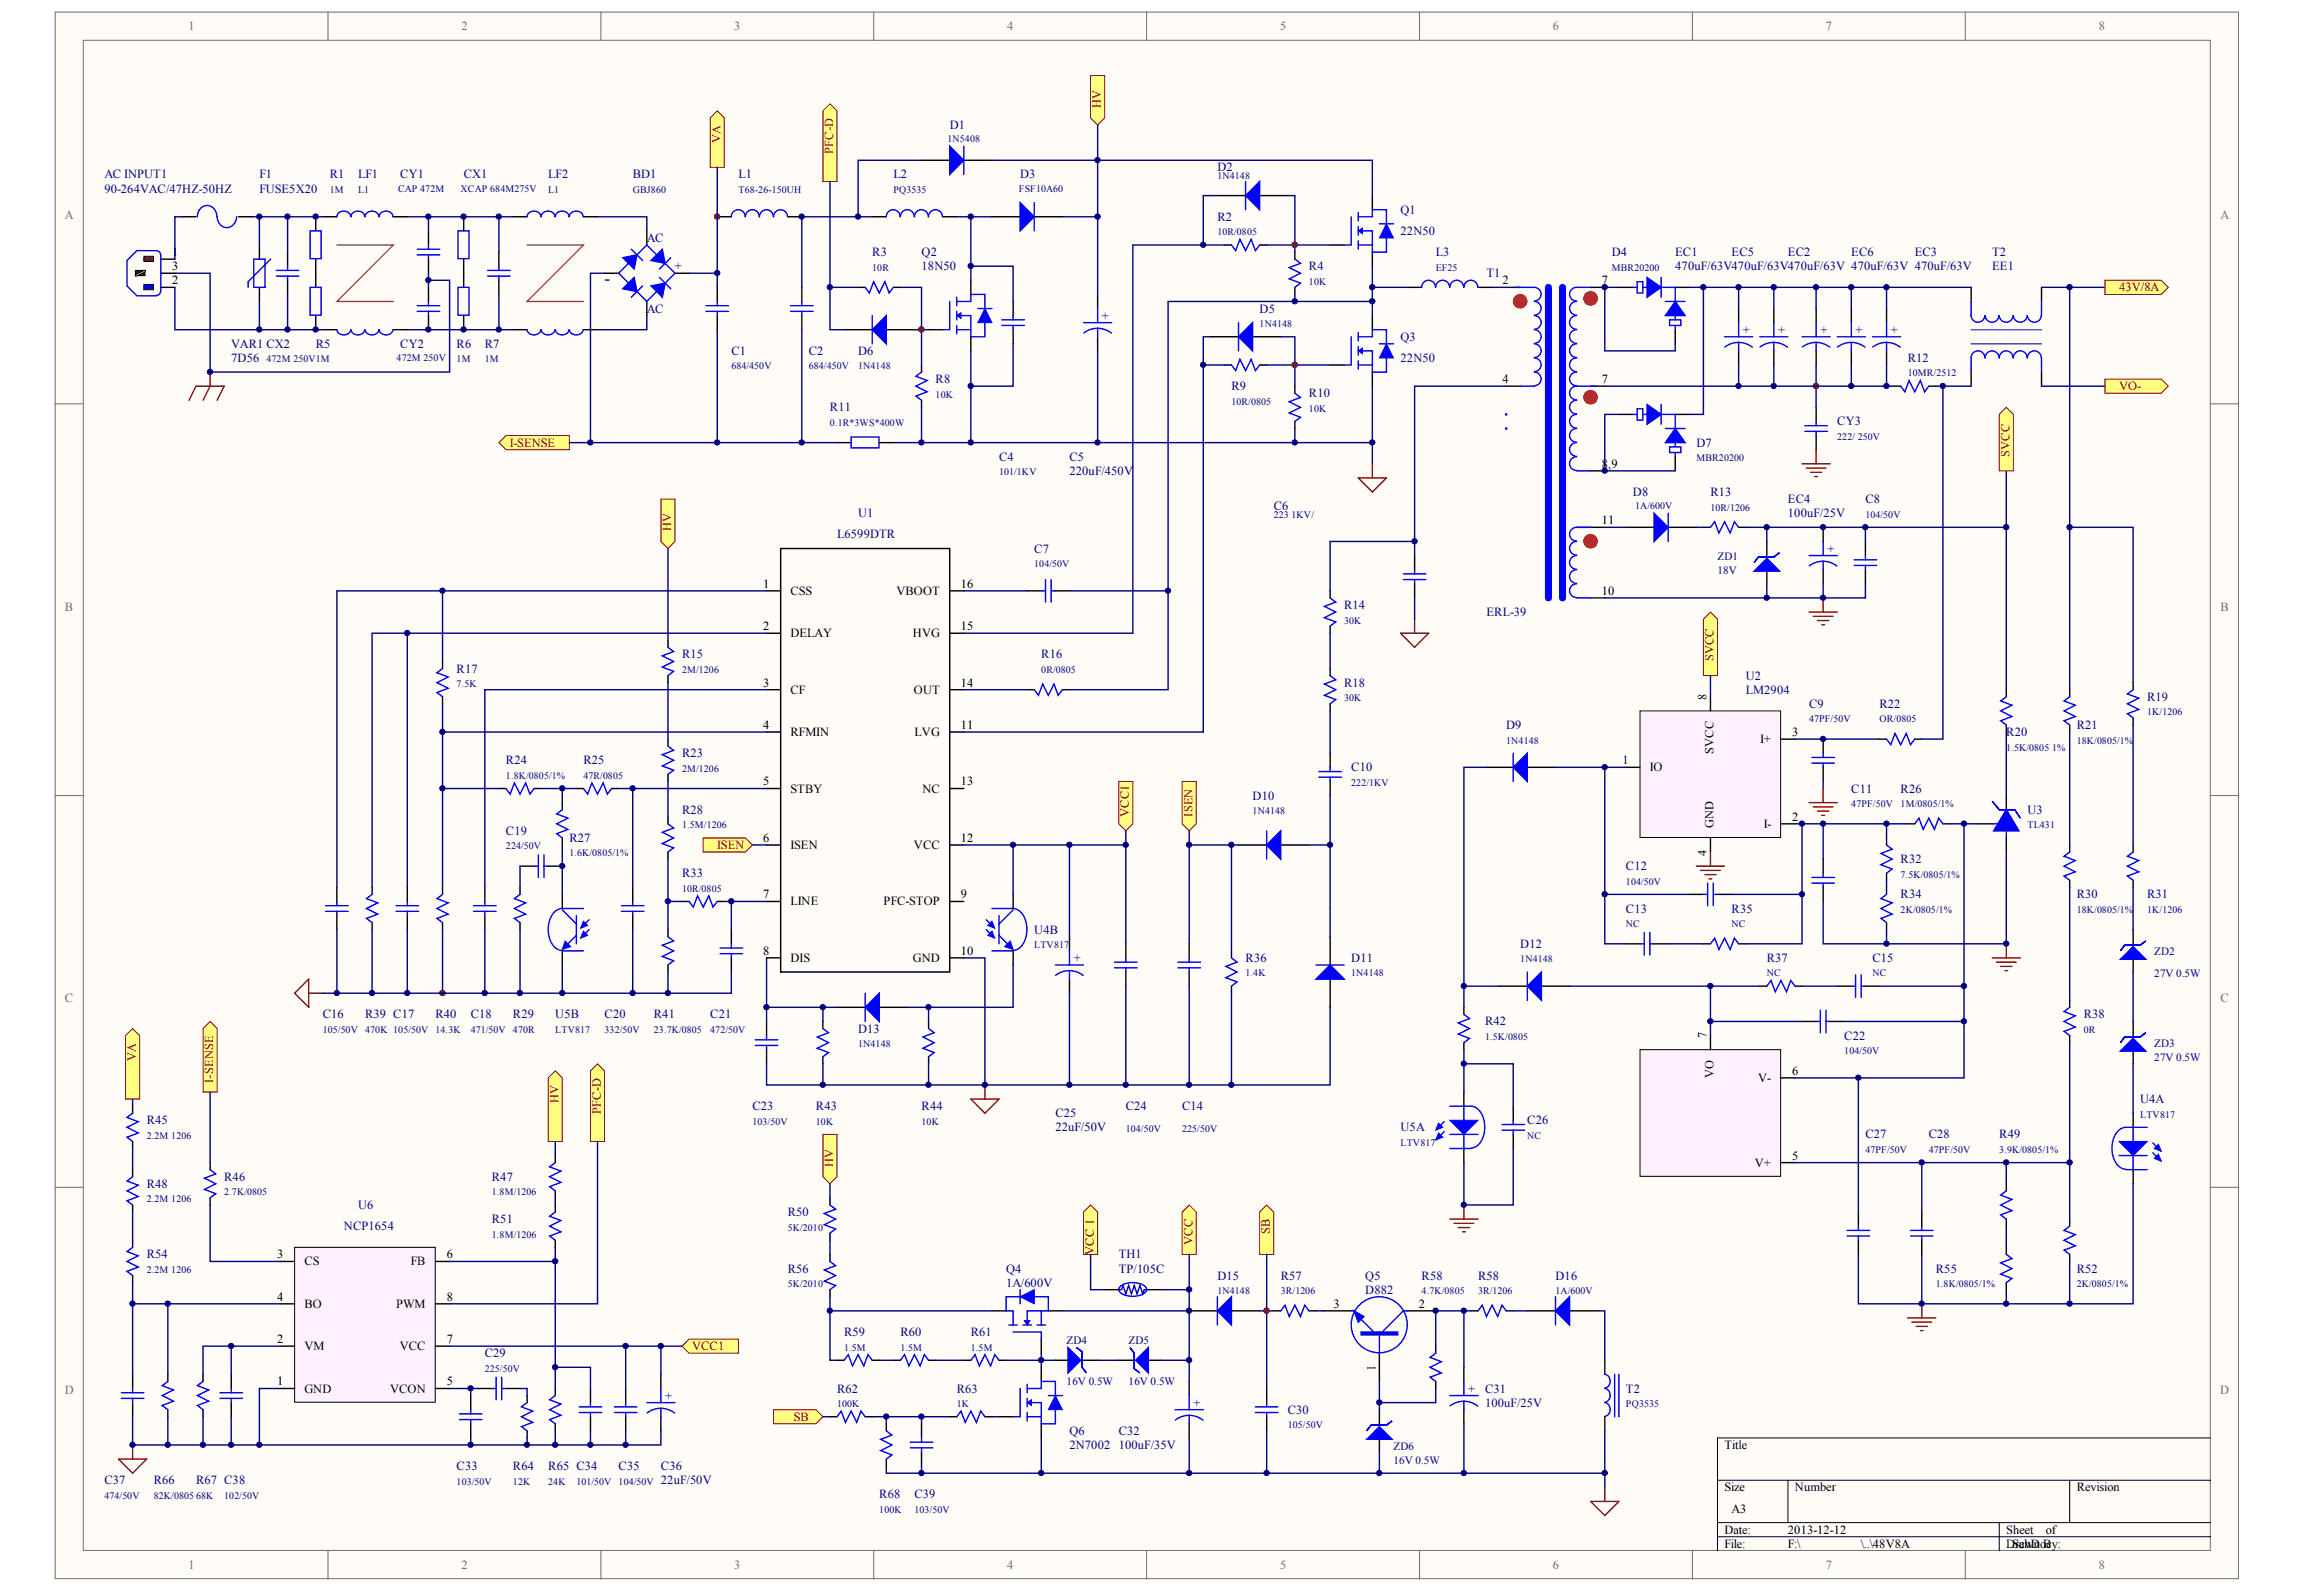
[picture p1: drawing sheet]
<svg xmlns="http://www.w3.org/2000/svg" width="289mm" height="200mm" viewBox="0 0 289 200" stroke-linecap="round" stroke-linejoin="round" font-family="sans-serif">
<defs><g id="words">
<text font-size="2.2" fill="#000080" x="75.8" y="35.6">-</text>
<g font-size="1.6" fill="#716f64">
<text x="23.7" y="3.8">1</text>
<text x="57.9" y="3.8">2</text>
<text x="92.1" y="3.8">3</text>
<text x="126.4" y="3.8">4</text>
<text x="160.6" y="3.8">5</text>
<text x="194.8" y="3.8">6</text>
<text x="229.1" y="3.8">7</text>
<text x="263.3" y="3.8">8</text>
<text x="8.2" y="27.5">A</text>
<text x="278.6" y="27.5">A</text>
<text x="8.2" y="76.6">B</text>
<text x="278.6" y="76.6">B</text>
<text x="8.2" y="125.7">C</text>
<text x="278.6" y="125.7">C</text>
<text x="8.1" y="174.8">D</text>
<text x="278.5" y="174.8">D</text>
<text x="23.7" y="196.8">1</text>
<text x="57.9" y="196.8">2</text>
<text x="92.1" y="196.8">3</text>
<text x="126.4" y="196.8">4</text>
<text x="160.6" y="196.8">5</text>
<text x="194.8" y="196.8">6</text>
<text x="229.1" y="196.8">7</text>
<text x="263.3" y="196.8">8</text>
</g>
<g font-size="1.6" fill="#000080">
<text x="119.1" y="16.2">D1</text>
<text x="13.1" y="22.4">AC INPUT1</text>
<text x="32.5" y="22.4">F1</text>
<text x="41.4" y="22.4">R1</text>
<text x="44.9" y="22.4">LF1</text>
<text x="50.2" y="22.4">CY1</text>
<text x="58.2" y="22.4">CX1</text>
<text x="68.8" y="22.4">LF2</text>
<text x="79.4" y="22.4">BD1</text>
<text x="92.6" y="22.4">L1</text>
<text x="112.1" y="22.4">L2</text>
<text x="128" y="22.4">D3</text>
<text x="152.7" y="21.5">D2</text>
<text x="13.1" y="24.1">90-264VAC/47HZ-50HZ</text>
<text x="32.5" y="24.1">FUSE5X20</text>
<text x="152.7" y="27.7">R2</text>
<text x="175.7" y="26.8">Q1</text>
<text x="175.7" y="29.5">22N50</text>
<text x="81.1" y="30.3">AC</text>
<text x="84.7" y="33.9">+</text>
<text x="109.4" y="32.1">R3</text>
<text x="115.6" y="32.1">Q2</text>
<text x="115.6" y="33.9">18N50</text>
<text x="164.2" y="33.9">R4</text>
<text x="180.1" y="32.1">L3</text>
<text x="186.5" y="34.8">T1</text>
<text x="202.2" y="32.1">D4</text>
<text x="210.2" y="32.1">EC1</text>
<text x="210.2" y="33.9">470uF/63V470uF/63V470uF/63V 470uF/63V 470uF/63V</text>
<text x="217.2" y="32.1">EC5</text>
<text x="224.3" y="32.1">EC2</text>
<text x="232.3" y="32.1">EC6</text>
<text x="240.2" y="32.1">EC3</text>
<text x="249.9" y="33.9">EE1</text>
<text x="249.9" y="32.1">T2</text>
<text x="81.1" y="39.2">AC</text>
<text x="138.2" y="40.1">+</text>
<text x="158" y="39.2">D5</text>
<text x="218.7" y="41.9">+</text>
<text x="223.1" y="41.9">+</text>
<text x="228.4" y="41.9">+</text>
<text x="232.8" y="41.9">+</text>
<text x="237.2" y="41.9">+</text>
<text x="29" y="43.6">VAR1 CX2</text>
<text x="29" y="45.4">7D56</text>
<text x="39.6" y="43.6">R5</text>
<text x="50.2" y="43.6">CY2</text>
<text x="57.3" y="43.6">R6</text>
<text x="60.8" y="43.6">R7</text>
<text x="91.8" y="44.5">C1</text>
<text x="101.5" y="44.5">C2</text>
<text x="107.7" y="44.5">D6</text>
<text x="175.7" y="42.7">Q3</text>
<text x="175.7" y="45.4">22N50</text>
<text x="239.3" y="45.4">R12</text>
<text x="104.1" y="51.6">R11</text>
<text x="117.4" y="48">R8</text>
<text x="154.5" y="48.9">R9</text>
<text x="164.2" y="49.8">R10</text>
<text x="230.5" y="53.4">CY3</text>
<text x="125.3" y="57.8">C4</text>
<text x="134.2" y="57.8">C5</text>
<text x="134.2" y="59.6">220uF/450V</text>
<text x="212.8" y="56">D7</text>
<text x="107.7" y="64.9">U1</text>
<text x="159.8" y="64">C6</text>
<text x="204.9" y="62.2">D8</text>
<text x="214.6" y="62.2">R13</text>
<text x="224.3" y="63.1">EC4</text>
<text x="224.3" y="64.9">100uF/25V</text>
<text x="234" y="63.1">C8</text>
<text x="105" y="67.5">L6599DTR</text>
<text x="129.8" y="69.3">C7</text>
<text x="229.3" y="69.3">+</text>
<text x="168.6" y="76.4">R14</text>
<text x="186.5" y="77.3">ERL-39</text>
<text x="85.6" y="82.6">R15</text>
<text x="130.6" y="82.6">R16</text>
<text x="57.3" y="84.3">R17</text>
<text x="168.6" y="86.1">R18</text>
<text x="219" y="85.2">U2</text>
<text x="219" y="87">LM2904</text>
<text x="227" y="88.8">C9</text>
<text x="235.8" y="88.8">R22</text>
<text x="269.4" y="87.9">R19</text>
<text x="63.5" y="95.8">R24</text>
<text x="73.2" y="95.8">R25</text>
<text x="85.6" y="95">R23</text>
<text x="189" y="91.4">D9</text>
<text x="251.7" y="92.3">R20</text>
<text x="260.5" y="91.4">R21</text>
<text x="157.1" y="100.3">D10</text>
<text x="169.5" y="96.7">C10</text>
<text x="232.3" y="99.4">C11</text>
<text x="238.4" y="99.4">R26</text>
<text x="63.5" y="104.7">C19</text>
<text x="71.4" y="105.6">R27</text>
<text x="85.6" y="102">R28</text>
<text x="254.4" y="102">U3</text>
<text x="85.6" y="110">R33</text>
<text x="204" y="109.1">C12</text>
<text x="238.4" y="112.7">R34</text>
<text x="238.4" y="108.2">R32</text>
<text x="260.5" y="112.7">R30</text>
<text x="269.4" y="112.7">R31</text>
<text x="129.8" y="117.1">U4B</text>
<text x="190.7" y="118.9">D12</text>
<text x="204" y="114.4">C13</text>
<text x="217.2" y="114.4">R35</text>
<text x="134.7" y="120.6">+</text>
<text x="156.3" y="120.6">R36</text>
<text x="169.5" y="120.6">D11</text>
<text x="221.7" y="120.6">R37</text>
<text x="234.9" y="120.6">C15</text>
<text x="40.5" y="127.7">C16</text>
<text x="45.8" y="127.7">R39 C17</text>
<text x="54.6" y="127.7">R40</text>
<text x="59.1" y="127.7">C18</text>
<text x="64.4" y="127.7">R29</text>
<text x="69.7" y="127.7">U5B</text>
<text x="75.8" y="127.7">C20</text>
<text x="82" y="127.7">R41</text>
<text x="89.1" y="127.7">C21</text>
<text x="107.7" y="129.5">D13</text>
<text x="186.3" y="128.6">R42</text>
<text x="231.4" y="130.4">C22</text>
<text x="261.4" y="127.7">R38</text>
<text x="18.4" y="141">R45</text>
<text x="94.4" y="139.2">C23</text>
<text x="102.4" y="139.2">R43</text>
<text x="115.6" y="139.2">R44</text>
<text x="132.4" y="140.1">C25</text>
<text x="132.4" y="141.9">22uF/50V</text>
<text x="141.2" y="139.2">C24</text>
<text x="148.3" y="139.2">C14</text>
<text x="175.7" y="141.9">U5A</text>
<text x="191.6" y="141">C26</text>
<text x="234" y="142.8">C27</text>
<text x="242" y="142.8">C28</text>
<text x="250.8" y="142.8">R49</text>
<text x="268.5" y="138.3">U4A</text>
<text x="18.4" y="149">R48</text>
<text x="28.1" y="148.1">R46</text>
<text x="61.7" y="148.1">R47</text>
<text x="43.1" y="154.3">NCP1654</text>
<text x="44.9" y="151.6">U6</text>
<text x="61.7" y="153.4">R51</text>
<text x="98.8" y="152.5">R50</text>
<text x="18.4" y="157.8">R54</text>
<text x="98.8" y="159.6">R56</text>
<text x="126.2" y="159.6">Q4</text>
<text x="126.2" y="161.4">1A/600V</text>
<text x="140.4" y="157.8">TH1</text>
<text x="140.4" y="159.6">TP/105C</text>
<text x="152.7" y="160.5">D15</text>
<text x="160.7" y="160.5">R57</text>
<text x="171.3" y="160.5">Q5</text>
<text x="178.4" y="160.5">R58</text>
<text x="185.4" y="160.5">R58</text>
<text x="195.1" y="160.5">D16</text>
<text x="242.9" y="159.6">R55</text>
<text x="260.5" y="159.6">R52</text>
<text x="105.9" y="167.6">R59</text>
<text x="113" y="167.6">R60</text>
<text x="121.8" y="167.6">R61</text>
<text x="171.3" y="162.2">D882</text>
<text x="60.8" y="170.2">C29</text>
<text x="83.4" y="175.5">+</text>
<text x="105" y="174.6">R62</text>
<text x="120" y="174.6">R63</text>
<text x="134.2" y="179.9">Q6</text>
<text x="140.4" y="179.9">C32</text>
<text x="149.7" y="176.4">+</text>
<text x="161.6" y="177.3">C30</text>
<text x="184.2" y="174.6">+</text>
<text x="186.3" y="174.6">C31</text>
<text x="186.3" y="176.4">100uF/25V</text>
<text x="204" y="174.6">T2</text>
<text x="57.3" y="184.4">C33</text>
<text x="64.4" y="184.4">R64</text>
<text x="68.8" y="184.4">R65 C34</text>
<text x="77.6" y="184.4">C35</text>
<text x="82.9" y="184.4">C36</text>
<text x="134.2" y="181.7">2N7002</text>
<text x="140.4" y="181.7">100uF/35V</text>
<text x="13.1" y="186.1">C37</text>
<text x="19.3" y="186.1">R66</text>
<text x="24.6" y="186.1">R67 C38</text>
<text x="82.9" y="186.1">22uF/50V</text>
<text x="110.3" y="187.9">R68</text>
<text x="114.7" y="187.9">C39</text>
</g>
<g font-size="1.6">
<text x="21.6" y="32.1">1</text>
<text x="21.6" y="33.9">3</text>
<text x="21.6" y="35.7">2</text>
<text x="188.5" y="35.7">2</text>
<text x="201" y="35.7">7</text>
<text x="188.5" y="48">4</text>
<text x="201" y="48">7</text>
<text x="201" y="58.7">8</text>
<text x="201.8" y="58.7">,9</text>
<text x="201" y="65.8">11</text>
<text x="95.7" y="73.7">1</text>
<text x="99.2" y="74.6">CSS</text>
<text x="112.5" y="74.6">VBOOT</text>
<text x="120.6" y="73.7">16</text>
<text x="201" y="74.6">10</text>
<text x="95.7" y="79">2</text>
<text x="99.2" y="79.9">DELAY</text>
<text x="114.5" y="79.9">HVG</text>
<text x="120.6" y="79">15</text>
<text x="95.7" y="86.1">3</text>
<text x="99.2" y="87">CF</text>
<text x="114.7" y="87">OUT</text>
<text x="120.6" y="86.1">14</text>
<text x="95.7" y="91.4">4</text>
<text x="99.2" y="92.3">RFMIN</text>
<text x="114.7" y="92.3">LVG</text>
<text x="120.6" y="91.4">11</text>
<text x="203.5" y="95.8">1</text>
<text x="220.8" y="93.2">I+</text>
<text x="224.8" y="92.3">3</text>
<text x="95.7" y="98.5">5</text>
<text x="99.2" y="99.4">STBY</text>
<text x="115.7" y="99.4">NC</text>
<text x="120.6" y="98.5">13</text>
<text x="207" y="96.7">IO</text>
<text x="95.7" y="105.6">6</text>
<text x="99.2" y="106.5">ISEN</text>
<text x="114.7" y="106.5">VCC</text>
<text x="120.6" y="105.6">12</text>
<text x="221.3" y="103.8">I-</text>
<text x="224.8" y="102.9">2</text>
<text x="95.7" y="112.7">7</text>
<text x="99.2" y="113.6">LINE</text>
<text x="110.9" y="113.6">PFC-STOP</text>
<text x="120.6" y="112.7">9</text>
<text x="95.7" y="119.7">8</text>
<text x="120.6" y="119.7">10</text>
<text x="99.2" y="120.6">DIS</text>
<text x="114.5" y="120.6">GND</text>
<text x="220.6" y="135.7">V-</text>
<text x="224.8" y="134.8">6</text>
<text x="220.2" y="146.3">V+</text>
<text x="224.8" y="145.4">5</text>
<text x="34.8" y="157.8">3</text>
<text x="38.2" y="158.7">CS</text>
<text x="51.5" y="158.7">FB</text>
<text x="56.1" y="157.8">6</text>
<text x="34.8" y="163.1">4</text>
<text x="38.2" y="164">BO</text>
<text x="49.7" y="164">PWM</text>
<text x="56.1" y="163.1">8</text>
<text x="167.3" y="164">3</text>
<text x="178" y="164">2</text>
<text x="34.8" y="168.4">2</text>
<text x="34.8" y="173.7">1</text>
<text x="38.2" y="169.3">VM</text>
<text x="50.1" y="169.3">VCC</text>
<text x="56.1" y="173.7">5</text>
<text x="56.1" y="168.4">7</text>
<text x="38.2" y="174.6">GND</text>
<text x="48.9" y="174.6">VCON</text>
<text x="216.4" y="181.7">Title</text>
<text x="216.4" y="187">Size</text>
<text x="217.2" y="189.7">A3</text>
<text x="225.2" y="187">Number</text>
<text x="260.5" y="187">Revision</text>
<text x="216.4" y="192.3">Date:</text>
<text x="216.4" y="194.1">File:</text>
<text x="224.3" y="192.3">2013-12-12</text>
<text x="224.3" y="194.1">F:\</text>
<text x="233.5" y="194.1">\..\48V8A</text>
<text x="251.7" y="192.3">Sheet</text>
<text x="251.7" y="194.1">DrawnoBcy:</text>
<text x="252.1" y="194.1">.SchD</text>
<text x="256.6" y="192.3">of</text>
</g>
<g font-size="1.6" fill="#800000">
<text x="265.8" y="36.5">43V/8A</text>
<text x="265.8" y="48.9">VO-</text>
<text x="64" y="56">I-SENSE</text>
<text x="90" y="106.5">ISEN</text>
<text x="86.8" y="169.3">VCC1</text>
<text x="99.6" y="178.2">SB</text>
</g>
<g font-size="1.5" fill="#800000">
<text x="90.4" y="17.9" transform="rotate(-90 90.4 17.9)">VA</text>
<text x="138.1" y="13.5" transform="rotate(-90 138.1 13.5)">HV</text>
<text x="104.5" y="19.3" transform="rotate(-90 104.5 19.3)">PFC-D</text>
<text x="252.1" y="57.3" transform="rotate(-90 252.1 57.3)">SVCC</text>
<text x="84.2" y="66.6" transform="rotate(-90 84.2 66.6)">HV</text>
<text x="215" y="83" transform="rotate(-90 215 83)">SVCC</text>
<text x="141.6" y="102.4" transform="rotate(-90 141.6 102.4)">VCC1</text>
<text x="149.6" y="102.4" transform="rotate(-90 149.6 102.4)">ISEN</text>
<text x="17" y="133" transform="rotate(-90 17 133)">VA</text>
<text x="26.8" y="135.8" transform="rotate(-90 26.8 135.8)">I-SENSE</text>
<text x="70.1" y="138.3" transform="rotate(-90 70.1 138.3)">HV</text>
<text x="75.4" y="139.7" transform="rotate(-90 75.4 139.7)">PFC-D</text>
<text x="104.5" y="146.3" transform="rotate(-90 104.5 146.3)">HV</text>
<text x="159.3" y="154.8" transform="rotate(-90 159.3 154.8)">SB</text>
<text x="137.2" y="157.3" transform="rotate(-90 137.2 157.3)">VCC 1</text>
<text x="149.6" y="156.1" transform="rotate(-90 149.6 156.1)">VCC</text>
</g>
<g font-size="1.5">
<text x="214.1" y="87.7" transform="rotate(-90 214.1 87.7)">8</text>
<text x="215" y="94.5" transform="rotate(-90 215 94.5)">SVCC</text>
<text x="214.1" y="107.3" transform="rotate(-90 214.1 107.3)">4</text>
<text x="215" y="103.8" transform="rotate(-90 215 103.8)">GND</text>
<text x="214.1" y="130.2" transform="rotate(-90 214.1 130.2)">7</text>
<text x="215" y="135.1" transform="rotate(-90 215 135.1)">VO</text>
<text x="172.6" y="171.9" transform="rotate(-90 172.6 171.9)">1</text>
</g>
<g font-size="1.4" fill="#000080">
<text x="215.5" y="70.2">ZD1</text>
<text x="215.5" y="72">18V</text>
<text x="270.3" y="119.8">ZD2</text>
<text x="270.3" y="122.5">27V 0.5W</text>
<text x="270.3" y="131.3">ZD3</text>
<text x="270.3" y="133.1">27V 0.5W</text>
<text x="133.8" y="168.5">ZD4</text>
<text x="133.8" y="173.6">16V 0.5W</text>
<text x="141.6" y="168.5">ZD5</text>
<text x="141.6" y="173.6">16V 0.5W</text>
<text x="174.8" y="181.8">ZD6</text>
<text x="174.8" y="183.6">16V 0.5W</text>
</g>
<g font-size="1.2" fill="#000080">
<text x="118.9" y="17.8">1N5408</text>
<text x="152.7" y="22.4">1N4148</text>
<text x="41.4" y="24.2">1M</text>
<text x="44.9" y="24.2">L1</text>
<text x="49.9" y="24">CAP 472M</text>
<text x="57.8" y="24">XCAP 684M275V</text>
<text x="68.8" y="24.2">L1</text>
<text x="79.4" y="24.2">GBJ860</text>
<text x="92.6" y="24.2">T68-26-150UH</text>
<text x="112.1" y="24.2">PQ3535</text>
<text x="127.8" y="24">FSF10A60</text>
<text x="152.7" y="29.5">10R/0805</text>
<text x="109.4" y="33.9">10R</text>
<text x="164.2" y="35.7">10K</text>
<text x="180.1" y="33.9">EF25</text>
<text x="202.2" y="33.9">MBR20200</text>
<text x="158" y="41">1N4148</text>
<text x="33.4" y="45.4">472M 250V1M</text>
<text x="49.8" y="45.3">472M 250V</text>
<text x="57.3" y="45.4">1M</text>
<text x="60.8" y="45.4">1M</text>
<text x="91.8" y="46.3">684/450V</text>
<text x="101.5" y="46.3">684/450V</text>
<text x="107.7" y="46.3">1N4148</text>
<text x="239.3" y="47.2">10MR/2512</text>
<text x="104.1" y="53.4">0.1R*3WS*400W</text>
<text x="117.4" y="49.9">10K</text>
<text x="154.5" y="50.8">10R/0805</text>
<text x="164.2" y="51.6">10K</text>
<text x="125.3" y="59.6">101/1KV</text>
<text x="212.8" y="57.8">MBR20200</text>
<text x="230.5" y="55.2">222/ 250V</text>
<text x="159.8" y="64.9">223 1KV/</text>
<text x="205.1" y="63.9">1A/600V</text>
<text x="214.6" y="64">10R/1206</text>
<text x="234" y="64.9">104/50V</text>
<text x="129.8" y="71.1">104/50V</text>
<text x="168.6" y="78.2">30K</text>
<text x="57.3" y="86.2">7.5K</text>
<text x="85.6" y="84.4">2M/1206</text>
<text x="130.6" y="84.4">0R/0805</text>
<text x="168.6" y="87.9">30K</text>
<text x="269.4" y="89.7">1K/1206</text>
<text x="189" y="93.2">1N4148</text>
<text x="227" y="90.6">47PF/50V</text>
<text x="235.8" y="90.6">OR/0805</text>
<text x="251.7" y="94.1">1.5K/0805 1%</text>
<text x="260.5" y="93.2">18K/0805/1%</text>
<text x="63.5" y="97.7">1.8K/0805/1%</text>
<text x="73.2" y="97.7">47R/0805</text>
<text x="85.6" y="96.8">2M/1206</text>
<text x="169.5" y="98.6">222/1KV</text>
<text x="232.3" y="101.2">47PF/50V</text>
<text x="238.4" y="101.2">1M/0805/1%</text>
<text x="63.5" y="106.5">224/50V</text>
<text x="71.4" y="107.4">1.6K/0805/1%</text>
<text x="85.6" y="103.9">1.5M/1206</text>
<text x="157.1" y="102.1">1N4148</text>
<text x="254.4" y="103.9">TL431</text>
<text x="85.6" y="111.8">10R/0805</text>
<text x="204" y="110.9">104/50V</text>
<text x="238.4" y="110.1">7.5K/0805/1%</text>
<text x="129.8" y="118.9">LTV817</text>
<text x="204" y="116.3">NC</text>
<text x="217.2" y="116.3">NC</text>
<text x="238.4" y="114.5">2K/0805/1%</text>
<text x="260.5" y="114.5">18K/0805/1%</text>
<text x="269.4" y="114.5">1K/1206</text>
<text x="156.3" y="122.5">1.4K</text>
<text x="169.5" y="122.5">1N4148</text>
<text x="190.7" y="120.7">1N4148</text>
<text x="221.7" y="122.5">NC</text>
<text x="234.9" y="122.5">NC</text>
<text x="40.5" y="129.5">105/50V</text>
<text x="45.8" y="129.5">470K 105/50V</text>
<text x="54.6" y="129.5">14.3K</text>
<text x="59.1" y="129.5">471/50V</text>
<text x="64.4" y="129.5">470R</text>
<text x="69.7" y="129.5">LTV817</text>
<text x="75.8" y="129.5">332/50V</text>
<text x="82" y="129.5">23.7K/0805</text>
<text x="89.1" y="129.5">472/50V</text>
<text x="107.7" y="131.3">1N4148</text>
<text x="186.3" y="130.4">1.5K/0805</text>
<text x="261.4" y="129.5">0R</text>
<text x="231.4" y="132.2">104/50V</text>
<text x="18.4" y="142.8">2.2M 1206</text>
<text x="94.4" y="141">103/50V</text>
<text x="102.4" y="141">10K</text>
<text x="115.6" y="141">10K</text>
<text x="141.2" y="141.9">104/50V</text>
<text x="148.3" y="141.9">225/50V</text>
<text x="175.7" y="143.7">LTV817</text>
<text x="191.6" y="142.8">NC</text>
<text x="268.5" y="140.2">LTV817</text>
<text x="28.1" y="149.9">2.7K/0805</text>
<text x="61.7" y="149.9">1.8M/1206</text>
<text x="234" y="144.6">47PF/50V</text>
<text x="242" y="144.6">47PF/50V</text>
<text x="250.8" y="144.6">3.9K/0805/1%</text>
<text x="18.4" y="150.8">2.2M 1206</text>
<text x="61.7" y="155.2">1.8M/1206</text>
<text x="98.8" y="154.3">5K/2010</text>
<text x="18.4" y="159.6">2.2M 1206</text>
<text x="98.8" y="161.4">5K/2010</text>
<text x="242.9" y="161.4">1.8K/0805/1%</text>
<text x="260.5" y="161.4">2K/0805/1%</text>
<text x="152.7" y="162.3">1N4148</text>
<text x="160.7" y="162.3">3R/1206</text>
<text x="178.4" y="162.3">4.7K/0805</text>
<text x="185.4" y="162.3">3R/1206</text>
<text x="195.1" y="162.3">1A/600V</text>
<text x="60.8" y="172">225/50V</text>
<text x="105.9" y="169.4">1.5M</text>
<text x="113" y="169.4">1.5M</text>
<text x="121.8" y="169.4">1.5M</text>
<text x="105" y="176.5">100K</text>
<text x="120" y="176.5">1K</text>
<text x="161.6" y="179.1">105/50V</text>
<text x="204" y="176.5">PQ3535</text>
<text x="13.1" y="188">474/50V</text>
<text x="19.3" y="188">82K/0805</text>
<text x="24.6" y="188">68K</text>
<text x="28.1" y="188">102/50V</text>
<text x="57.3" y="186.2">103/50V</text>
<text x="64.4" y="186.2">12K</text>
<text x="68.8" y="186.2">24K</text>
<text x="72.3" y="186.2">101/50V</text>
<text x="77.6" y="186.2">104/50V</text>
<text x="110.3" y="189.7">100K</text>
<text x="114.7" y="189.7">103/50V</text>
</g>
</g></defs>
<g fill="#fffcf8" stroke="#716f64" stroke-width=".13">
<path d="M6.9 1.5h273.9v196.5h-273.9z"/>
<path d="M10.5 5.1h266.8v189.3h-266.8z"/>
</g>
<g fill="none" stroke="#716f64" stroke-width=".13">
<path d="M41.2 1.5v3.6M75.4 1.5v3.6M109.6 1.5v3.6M143.9 1.5v3.6M178.1 1.5v3.6M212.3 1.5v3.6M246.6 1.5v3.6M6.9 50.6h3.6M277.3 50.6h3.6M6.9 99.8h3.6M277.3 99.8h3.6M6.9 148.9h3.6"/>
<path d="M277.3 148.9h3.6M41.2 194.5v3.5M75.4 194.5v3.5M109.6 194.5v3.5M143.9 194.5v3.5M178.1 194.5v3.5M212.3 194.5v3.5M246.6 194.5v3.5"/>
</g>
<path d="M215.5 185.6h61.8M215.5 190.9h61.8M215.5 192.7h61.8M224.3 185.6v5.3M250.8 190.9v3.6M259.7 185.6v5.3M277.3 180.3h-61.8v14.2" fill="none" stroke="#000" stroke-width=".13"/>
<g fill="#000080" stroke="#000080" stroke-width=".13">
<circle cx="55.5" cy="124.5" r=".33"/>
<circle cx="90" cy="27.2" r=".33"/>
<circle cx="115.6" cy="41.3" r=".33"/>
<circle cx="158.9" cy="164.4" r=".33"/>
<circle cx="162.4" cy="45.7" r=".33"/>
<circle cx="162.4" cy="30.7" r=".33"/>
<circle cx="227.8" cy="48.4" r=".33"/>
</g>
<g fill="none" stroke="#000" stroke-width=".18">
<path d="M53.8 29v1.7M53.8 32.5v1.8M53.8 36v1.8M53.8 39.6v1.7M58.2 27.2v1.8M58.2 32.5v1.8M62.6 31.6v1.8M62.6 35.2v1.7M64.4 27.2h1.7M73.2 27.2h1.8M75.8 34.3h1.8M81.1 29v1.7"/>
<path d="M81.1 37.8v1.8M84.7 34.3h1.7M90 27.2h1.8M90 36v1.8M90 39.6v1.7M98.8 27.2h1.8M124.4 27.2h3.6M129.8 27.2h3.5M64.4 41.3h1.7M73.2 41.3h1.8"/>
</g>
<g fill="#00f" stroke="#00f" stroke-width=".18">
<path d="M128 25.4l1.8 1.8-1.8 1.8z"/>
<path d="M78.1 32.3l1.8-.3-.3 1.7z"/>
<path d="M83.1 31.3l.3 1.7-1.7-.3z"/>
<path d="M79.6 34.8l.3 1.8-1.8-.4z"/>
<path d="M81.7 35.9l1.7-.4-.3 1.8z"/>
</g>
<g fill="none" stroke="#00f" stroke-width=".18">
<path d="M52.3 38.3h2.9M52.3 39h2.9M52.3 31.3h2.9M52.3 32h2.9M53.8 30.7v.6M53.8 32v.5M53.8 37.8v.5M53.8 39v.6M57.5 29h1.3v3.4h-1.3zM61.2 33.9h2.8M61.2 34.6h2.8M62.6 33.4v.5"/>
<path d="M62.6 34.6v.6M67.9 27.2a.88 .88 0 0 0-.9-.7 .88 .88 0 0 0-.9 .7M69.6 27.2a.88 .88 0 0 0-.8-.7 .88 .88 0 0 0-.9 .7M71.4 27.2a.88 .88 0 0 0-.9-.7 .88 .88 0 0 0-.8 .7M73.2 27.2a.88 .88 0 0 0-.9-.7 .88 .88 0 0 0-.9 .7M79.2 31.3l1.4 1.4M80.6 35.9l-1.4 1.4M81.1 30.7l3.6 3.6-3.6 3.5-3.5-3.5zM82.7 34.8l1.5 1.4M84.2 32.3l-1.5 1.4M88.6 38.3h2.8M88.6 39h2.8"/>
<path d="M90 37.8v.5M90 39v.6M93.5 27.2a.87 .87 0 0 0-.9-.9 .87 .87 0 0 0-.8 .9M95.3 27.2a.87 .87 0 0 0-.9-.9 .87 .87 0 0 0-.9 .9M97 27.2a.87 .87 0 0 0-.8-.9 .87 .87 0 0 0-.9 .9M98.8 27.2a.87 .87 0 0 0-.9-.9 .87 .87 0 0 0-.8 .9M129.8 25.4v3.6M67.9 41.3a.9 .9 0 0 1-.9 .7 .9 .9 0 0 1-.9-.7M69.6 41.3a.9 .9 0 0 1-.8 .7 .9 .9 0 0 1-.9-.7M71.4 41.3a.9 .9 0 0 1-.9 .7 .9 .9 0 0 1-.8-.7M73.2 41.3a.9 .9 0 0 1-.9 .7 .9 .9 0 0 1-.9-.7"/>
</g>
<path d="M66.1 30.7h7.1l-7.1 7.1h7.1" fill="none" stroke="#da2467" stroke-width=".18"/>
<path d="M17 33.9h1.2v.7h-1.2z" fill="#008000" stroke="#000" stroke-width=".13"/>
<path d="M18.1 32.1h1.2v.7h-1.2z" fill="#800000" stroke="#000" stroke-width=".13"/>
<path d="M18.1 35.7h1.2v.6h-1.2z" fill="#00f" stroke="#000" stroke-width=".13"/>
<path d="M17 34.4l1.1-.5h.1v.2l-1 .5h-.2z" fill-rule="evenodd" fill="#f1f220" stroke="#000" stroke-width=".13"/>
<g fill="none" stroke="#00f" stroke-width=".18">
<path d="M20.1 32a.51 .51 0 0 0-.5-.6h-2.4l-1.3 1.3v3.2l1.3 1.2h2.4M20.1 36.6l-.2 .4h-.3M20.2 32v4.6M27.2 27.2a1.23 1.23 0 0 0-1.2-1.4 1.23 1.23 0 0 0-1.2 1.4M29.7 27.2a1.23 1.23 0 0 1-1.2 1.3 1.23 1.23 0 0 1-1.3-1.3M31.8 32.5h1.5v3.5h-1.5zM34 32.5l-2.9 2.8v.7M34.7 34.6h2.8M34.7 33.9h2.8M36.1 33.4v.5M36.1 34.6v.6M44 27.2a.88 .88 0 0 0-.9-.7 .88 .88 0 0 0-.8 .7"/>
<path d="M45.8 27.2a.88 .88 0 0 0-.9-.7 .88 .88 0 0 0-.9 .7M47.5 27.2a.88 .88 0 0 0-.8-.7 .88 .88 0 0 0-.9 .7M49.3 27.2a.88 .88 0 0 0-.9-.7 .88 .88 0 0 0-.8 .7M57.5 36h1.3v3.5h-1.3zM44 41.3a.9 .9 0 0 1-.9 .7 .9 .9 0 0 1-.8-.7M45.8 41.3a.9 .9 0 0 1-.9 .7 .9 .9 0 0 1-.9-.7M47.5 41.3a.9 .9 0 0 1-.8 .7 .9 .9 0 0 1-.9-.7M49.3 41.3a.9 .9 0 0 1-.9 .7 .9 .9 0 0 1-.8-.7M106.8 54.8h3.5v1.4h-3.5z"/>
</g>
<g fill="none" stroke="#000" stroke-width=".18">
<path d="M20.2 32.5h1.7M20.2 34.3h1.7M20.2 36h1.7M22.8 27.2h1.8M29.9 27.2h1.8M32.5 30.7v1.8M32.5 36v1.8M36.1 31.6v1.8M36.1 35.2v1.7M40.5 27.2h1.8M49.3 27.2h1.8M58.2 34.3v1.7"/>
<path d="M58.2 39.6v1.7M40.5 41.3h1.8M49.3 41.3h1.8M105 55.5h1.8M110.3 55.5h1.8"/>
</g>
<path d="M42.3 30.7h7l-7 7.1h7" fill="none" stroke="#da2467" stroke-width=".18"/>
<path d="M21.9 34.3h4.5v12.4h30v-11.5h-2.6v-.9M22.8 27.2h-.9v5.3M32.5 37.8v3.5M36.1 27.2v4.4M53.8 27.2v1.8M62.6 27.2v4.4M62.6 36.9v4.4" fill="none" stroke="#000080" stroke-width=".18"/>
<path d="M23.7 50.2l.9-1.8h3.5l-.9 1.8M26.4 46.7v1.7l-.9 1.8" fill="none" stroke="#800000" stroke-width=".18"/>
<path d="M136.8 9.5h1.8v5.3l-.9 .9-.9-.9z" fill-rule="evenodd" fill="#ffff80" stroke="#800000" stroke-width=".13"/>
<g fill="none" stroke="#000" stroke-width=".18">
<path d="M39.6 27.2v1.8M39.6 32.5v3.5M39.6 39.6v1.7M109.4 27.2h1.8M115.6 20.1h3.5M118.3 27.2h1.7M120.9 20.1h3.5M121.8 35.2v1.7M127.1 37.8v1.8M137.7 36.9v1.8M166.9 30.7h1.7M172.2 24.5v1.8"/>
<path d="M172.2 31.6v1.8M172.2 39.6v1.7M176.6 36h1.8M185.4 36h1.8M189 36h1.7M199.6 36h1.7M203.1 36h1.8M210.2 36h1.7M218.1 38.7v1.8M227.8 38.7v1.8M232.3 38.7v1.8M247.3 36v1.8"/>
<path d="M256.1 36v1.8M115.6 45.8v.9M115.6 50.2v.9M116.5 41.3h1.8M121.8 42.2v1.8M127.1 41.3v1.8M137.7 42.2v1.8M166.9 45.8h1.7M172.2 46.7v1.7M189 48.4h1.7M199.6 48.4h1.7M199.6 59.1h1.7"/>
<path d="M203.1 52h1.8M210.2 41.3v1.8M210.2 57.3v1.8M210.2 52h1.7M218.1 44v1.8M227.8 44v1.8M232.3 44v1.8M237.6 48.4h.8M242 48.4h.9M247.3 46.7v1.7M256.1 46.7v1.7M199.6 75h1.7"/>
<path d="M199.6 66.1h1.7M16.6 146.7v.9M16.6 151.1v.9M16.6 155.5v.9M16.6 160v.9M26.4 145.8v.9M26.4 150.2v.9"/>
</g>
<g fill="none" stroke="#00f" stroke-width=".18">
<path d="M120.9 18.3v3.6M38.9 29h1.4v3.4h-1.4zM38.9 36h1.4v3.5h-1.4zM112.9 27.2a.87 .87 0 0 0-.8-.9 .87 .87 0 0 0-.9 .9M114.7 27.2a.87 .87 0 0 0-.9-.9 .87 .87 0 0 0-.8 .9M116.5 27.2a.87 .87 0 0 0-.9-.9 .87 .87 0 0 0-.9 .9M118.2 27.2a.87 .87 0 0 0-.8-.9 .87 .87 0 0 0-.9 .9M119.1 37.8v3.5h-.8M120 37.8h1.8v-.9h1.8v5.3h-1.8v-2.6h-1.4M120 37.3v1M120 39v1.1M122.7 38.7h1.7"/>
<path d="M127.1 39.6v.5M137.7 38.7v1.8M169.5 27.2v3.5h-.9M170.4 27.2h1.8v-.9h1.7v5.3h-1.7v-2.6h-1.4M170.4 26.7v1M170.4 28.4v1.1M170.4 30.2v1.1M170.4 30.7h1.8M173.1 28.1h1.7M180.1 36a.87 .87 0 0 0-.9-.8 .87 .87 0 0 0-.8 .8M181.9 36a.87 .87 0 0 0-.9-.8 .87 .87 0 0 0-.9 .8M183.6 36a.87 .87 0 0 0-.8-.8 .87 .87 0 0 0-.9 .8"/>
<path d="M185.4 36a.87 .87 0 0 0-.9-.8 .87 .87 0 0 0-.8 .8M190 36h2.5a.86 .86 0 0 1 .8 .9 .86 .86 0 0 1-.8 .9M192.5 37.8a.86 .86 0 0 1 .8 .9 .86 .86 0 0 1-.8 .8M192.5 39.6a.86 .86 0 0 1 .8 .8 .86 .86 0 0 1-.8 .9M197.8 39.6a.86 .86 0 0 0-.9 .8 .86 .86 0 0 0 .9 .9M197.8 37.8a.86 .86 0 0 0-.9 .9 .86 .86 0 0 0 .9 .8M197.8 36h1.8M197.8 36a.86 .86 0 0 0-.9 .9 .86 .86 0 0 0 .9 .9M204.9 36h.5M205.4 35.3h.7v1.4h-.7zM206.1 36h.5M208.4 36h1.8v1.8"/>
<path d="M208.4 34.8v2.5M208.9 37.8h2.5M210.2 39.6v.5M247.3 37.8v1.8M247.3 39.5a.87 .87 0 0 0 .8 .9 .87 .87 0 0 0 .9-.8M250.8 39.6a.87 .87 0 0 1-.9 .8 .87 .87 0 0 1-.8-.8M252.5 39.6a.87 .87 0 0 1-.8 .8 .87 .87 0 0 1-.9-.8M254.3 39.6a.87 .87 0 0 1-.8 .8 .87 .87 0 0 1-.9-.8M256.1 39.6a.87 .87 0 0 1-.9 .8 .87 .87 0 0 1-.8-.8M256.1 37.8v1.8M115.6 46.7l-.7 .5 1.4 .5-1.4 .7 1.4 .7-1.4 .6 .7 .5M120 40.8v1.1"/>
<path d="M120 41.3h1.8M125.7 40.1h2.8M125.7 40.8h2.8M127.1 40.8v.5M135.9 40.5h3.6M137.7 41.2a2.81 2.81 0 0 1 1.7 .6M137.7 41.2a2.81 2.81 0 0 0-1.7 .6M137.7 41.2v1M169.5 42.2v3.6h-.9M170.4 42.2h1.8v-.9h1.7v5.4h-1.7v-2.7h-1.4M170.4 41.7v1.1M170.4 43.5v1"/>
<path d="M170.4 45.2v1.1M170.4 45.8h1.8M173.1 43.1h1.7M190.7 48.4h1.8M192.5 41.3a.86 .86 0 0 1 .8 .9 .86 .86 0 0 1-.8 .9M192.5 43.1a.86 .86 0 0 1 .8 .9 .86 .86 0 0 1-.8 .8M192.5 44.9a.86 .86 0 0 1 .8 .8 .86 .86 0 0 1-.8 .9M192.5 46.7a.86 .86 0 0 1 .8 .8 .86 .86 0 0 1-.8 .9M197.8 55.5a.86 .86 0 0 0-.9 .9 .86 .86 0 0 0 .9 .8M197.8 53.7a.86 .86 0 0 0-.9 .9 .86 .86 0 0 0 .9 .9M197.8 52a.86 .86 0 0 0-.9 .8 .86 .86 0 0 0 .9 .9M197.8 50.2a.86 .86 0 0 0-.9 .9 .86 .86 0 0 0 .9 .8"/>
<path d="M197.8 46.7a.86 .86 0 0 0-.9 .8 .86 .86 0 0 0 .9 .9M197.8 44.9a.86 .86 0 0 0-.9 .8 .86 .86 0 0 0 .9 .9M197.8 57.3a.86 .86 0 0 0-.9 .8 .86 .86 0 0 0 .9 .9M197.8 43.1a.86 .86 0 0 0-.9 .9 .86 .86 0 0 0 .9 .8M197.8 41.3a.86 .86 0 0 0-.9 .9 .86 .86 0 0 0 .9 .9M197.8 59.1h1.8M200.3 48.4h-2.5a.86 .86 0 0 0-.9 .9 .86 .86 0 0 0 .9 .8M204.9 52h.5M205.4 51.3h.7v1.4h-.7zM206.1 52h.5M208.4 50.7v2.5M208.4 52h1.8v1.7"/>
<path d="M208.9 53.7h2.5M209.5 40.1h1.4v.7h-1.4zM209.5 56h1.4v.7h-1.4zM210.2 40.8v.5M210.2 55.5v.5M210.2 56.7v.6M216.4 42.2h3.5M218.1 42.9a2.81 2.81 0 0 1 1.7 .6M218.1 42.9a2.81 2.81 0 0 0-1.7 .6M218.1 40.5v1.7M218.1 42.9v1.1M226.1 42.2h3.5"/>
<path d="M227.8 42.9a2.81 2.81 0 0 1 1.8 .6M227.8 42.9a2.81 2.81 0 0 0-1.7 .6M227.8 40.5v1.7M227.8 42.9v1.1M230.5 42.2h3.5M232.3 42.9a2.81 2.81 0 0 1 1.7 .6M232.3 42.9a2.81 2.81 0 0 0-1.8 .6M232.3 40.5v1.7M232.3 42.9v1.1M238.4 48.4l.6 .7 .5-1.4 .7 1.4 .7-1.4 .6 1.4 .5-.7M249 44.9a.87 .87 0 0 0-.9-.9 .87 .87 0 0 0-.8 .9v1.8M250.8 44.9a.87 .87 0 0 0-.9-.9 .87 .87 0 0 0-.8 .9"/>
<path d="M252.5 44.9a.87 .87 0 0 0-.8-.9 .87 .87 0 0 0-.9 .9M254.3 44.9a.87 .87 0 0 0-.8-.9 .87 .87 0 0 0-.9 .9M256.1 44.9a.87 .87 0 0 0-.9-.9 .87 .87 0 0 0-.8 .9M256.1 44.9v1.8M197.8 73.2a.86 .86 0 0 0-.9 .9 .86 .86 0 0 0 .9 .8M197.8 71.4a.86 .86 0 0 0-.9 .9 .86 .86 0 0 0 .9 .9M197.8 69.7a.86 .86 0 0 0-.9 .8 .86 .86 0 0 0 .9 .9M197.8 67.9a.86 .86 0 0 0-.9 .9 .86 .86 0 0 0 .9 .8M197.8 75h1.8M199.6 66.1h-1.8a.86 .86 0 0 0-.9 .9 .86 .86 0 0 0 .9 .9M16.6 147.6l-.7 .5 1.4 .5-1.4 .7 1.4 .8-1.4 .5 .7 .5M16.6 156.4l-.7 .6 1.4 .5-1.4 .7 1.4 .7-1.4 .5 .7 .6"/>
<path d="M26.4 146.7l.7 .5-1.4 .5 1.4 .8-1.4 .7 1.4 .5-.7 .5"/>
</g>
<g fill="none" stroke="#000080" stroke-width=".18">
<path d="M137.7 15.7v4.4M36.1 36.9v4.4M51.1 27.2h13.3M53.8 35.2v.8M115.6 20.1h-7.9v7.1h-7.1v8.8M120 27.2h4.4M121.8 27.2v8M124.4 20.1h13.3v7.1h-4.4M137.7 27.2v9.7M203.1 36h-1.8v8h8.9v-.9M213.7 36v16h-1.8M256.1 36h8"/>
<path d="M51.1 41.3h13.3M203.1 52h-1.8v7.1h8.9M243.7 48.4h3.6M256.1 48.4h8"/>
</g>
<circle cx="90" cy="27.2" r=".33" fill="#800000" stroke="#800000" stroke-width=".13"/>
<g fill="#00f" stroke="#00f" stroke-width=".18">
<path d="M119.1 18.3l1.8 1.8-1.8 1.8z"/>
<path d="M206.6 34.8l1.8 1.2-1.8 1.3z"/>
<path d="M210.2 37.8l1.2 1.8h-2.5z"/>
<path d="M206.6 50.7l1.8 1.3-1.8 1.2z"/>
<path d="M210.2 53.7l1.2 1.8h-2.5z"/>
</g>
<g fill="#00f" stroke="#00f" stroke-width=".13">
<path d="M170.4 29l.5-.4v.7z"/>
<path d="M173.9 28.1l.9 1.7h-1.7z"/>
<path d="M170.4 44l.5-.4v.8z"/>
<path d="M173.9 43.1l.9 1.8h-1.7z"/>
<path d="M120 39.6l.6-.4v.7z"/>
<path d="M123.6 38.7l.8 1.8h-1.7z"/>
</g>
<path d="M247.3 43.1h8.8" fill="none" stroke="#0075ad" stroke-width=".18"/>
<path d="M247.3 41.3h8.8" fill="none" stroke="#009cca" stroke-width=".18"/>
<path d="M194.3 36v39M196 36v39" fill="none" stroke="#00f" stroke-width=".88"/>
<path d="M189 53.7h.1M189 52h.1" fill="none" stroke="#00f" stroke-width=".35"/>
<g fill="#ee0e22" stroke="#ee0e22" stroke-width=".13">
<circle cx="190.7" cy="37.8" r=".86"/>
<circle cx="199.5" cy="67.9" r=".86"/>
<circle cx="199.5" cy="37.4" r=".86"/>
<circle cx="199.5" cy="49.8" r=".86"/>
</g>
<g fill="#ffff80" stroke="#800000" stroke-width=".13">
<path d="M264.1 35.2h7l.9 .8-.9 .9h-7z" fill-rule="evenodd"/>
<path d="M264.1 47.5h7l.9 .9-.9 .9h-7z" fill-rule="evenodd"/>
</g>
<g fill="none" stroke="#000" stroke-width=".18">
<path d="M227.8 51.1v1.8M227.8 54.6v1.8M96.2 79.4h1.7M96.2 74.1h1.7M97.9 68.8h21.2v53.1h-21.2zM119.1 79.4h1.8M119.1 74.1h1.8M177.5 69.7v1.7M177.5 73.2v1.8M204 66.1h3.5M209.3 66.1h3.5M96.2 91.8h1.7"/>
<path d="M96.2 98.9h1.7M96.2 86.5h1.7M119.1 91.8h1.8M119.1 98.9h1.8M119.1 86.5h1.8M96.2 106h1.7M96.2 113h1.7M119.1 106h1.8M119.1 113h1.8M96.2 120.1h1.7M119.1 120.1h1.8"/>
</g>
<path d="M226.4 53.4h2.9M226.4 54.1h2.9M227.8 52.9v.5M227.8 54.1v.5M176.1 72h2.8M176.1 72.7h2.8M177.5 71.4v.6M177.5 72.7v.5M209.3 64.4v3.5" fill="none" stroke="#00f" stroke-width=".18"/>
<path d="M226.1 58.2h3.5M226.6 58.7h2.5M227.1 59.2h1.4M227.7 59.8h.3M227.8 56.4v1.8M175.7 79.4h3.5l-1.7 1.8zM177.5 77.6v1.8" fill="none" stroke="#800000" stroke-width=".18"/>
<path d="M21.9 36v5.3h18.6M31.7 27.2h8.8M32.5 27.2v3.5M137.7 20.1h34.5v4.4M158.9 30.7h8M172.2 33.4v6.2M172.2 36h4.4M187.2 36h1.8M158.9 45.8h8M162.4 53.7v1.8M227.8 45.8v5.3M201.3 66.1h2.7" fill="none" stroke="#000080" stroke-width=".18"/>
<circle cx="227.8" cy="48.4" r=".33" fill="#800000" stroke="#800000" stroke-width=".13"/>
<path d="M207.5 64.4l1.8 1.7-1.8 1.8z" fill="#00f" stroke="#00f" stroke-width=".18"/>
<path d="M37 156.4h17.6v19.4h-17.6z" fill="#fff0ff" stroke="#000" stroke-width=".13"/>
<g fill="none" stroke="#000" stroke-width=".18">
<path d="M153.6 30.7h.9M158 30.7h.9M162.4 31.6v.9M162.4 36v.9M153.6 45.8h.9M158 45.8h.9M162.4 48.4v.9M162.4 52.9v.8M213.7 66.1h.9M218.1 66.1h.9M221.7 67.9v1.8M221.7 71.4v1.8"/>
<path d="M228.7 66.1v1.8M228.7 71.4v1.8M234 67.9v1.8M234 71.4v1.8M35.2 158.2h1.8M54.6 158.2h1.8M35.2 163.5h1.8M35.2 174.1h1.8M35.2 168.8h1.8M54.6 163.5h1.8M54.6 174.1h1.8M54.6 168.8h1.8"/>
</g>
<g fill="none" stroke="#00f" stroke-width=".18">
<path d="M154.5 30.7l.5 .7 .6-1.4 .7 1.4 .7-1.4 .5 1.4 .5-.7M162.4 32.5l.8 .5-1.5 .6 1.5 .7-1.5 .7 1.5 .5-.8 .5M154.5 45.8l.5 .7 .6-1.4 .7 1.4 .7-1.4 .5 1.4 .5-.7M162.4 49.3l.8 .5-1.5 .6 1.5 .7-1.5 .7 1.5 .5-.8 .6M214.6 66.1l.5-.7 .5 1.4 .8-1.4 .7 1.4 .5-1.4 .5 .7M227 69.7h3.5M228.7 70.4a2.81 2.81 0 0 1 1.7 .6M228.7 70.4a2.81 2.81 0 0 0-1.7 .6M228.7 67.9v1.8M228.7 70.4v1M232.6 70.2h2.8M232.6 70.9h2.8"/>
<path d="M234 69.7v.5M234 70.9v.5"/>
</g>
<path d="M162.4 36.9v.9h9.8M212.8 66.1h.9M219 66.1h2.7v1.8M221.7 73.2v1.8h-20.4M221.7 66.1h12.3v1.8M228.7 73.2v1.8h-7M234 73.2v1.8h-5.3M26.4 151.1v7.1h8.8" fill="none" stroke="#000080" stroke-width=".18"/>
<g fill="#00f" stroke="#00f" stroke-width=".18">
<path d="M221.7 70l1.5 1.6h-3.1z"/>
<path d="M220.6 69.9h1.9l.7-.6-.7 .6h-1.9l-.5 .7z" fill-rule="evenodd"/>
</g>
<path d="M227 76.8h3.5M227.5 77.3h2.5M228 77.8h1.4M228.5 78.3h.4M228.7 75v1.8" fill="none" stroke="#800000" stroke-width=".18"/>
<g fill="#ffff80" stroke="#800000" stroke-width=".13">
<path d="M63.5 54.6h7.9v1.8h-7.9l-.9-.9z" fill-rule="evenodd"/>
<path d="M26.4 128.1l.8 .9v8h-1.7v-8z" fill-rule="evenodd"/>
</g>
<path d="M26.4 137v8.8M16.6 144v2.7M16.6 152v3.5M16.6 160.9v2.6M21.1 163.5v8.9M21.1 177.7v3.5M25.5 177.7v3.5M35.2 163.5h-18.6v8.9M35.2 168.8h-9.7v3.6M35.2 174.1h-2.7v7.1h-15.9v-3.5" fill="none" stroke="#000080" stroke-width=".18"/>
<path d="M16.6 138.7v.9M16.6 143.1v.9M16.6 172.4v1.7M16.6 175.9v1.8M21.1 172.4v.8M21.1 176.8v.9M25.5 172.4v.8M25.5 176.8v.9M29 172.4v1.7M29 175.9v1.8" fill="none" stroke="#000" stroke-width=".18"/>
<path d="M16.6 139.6l-.7 .5 1.4 .6-1.4 .7 1.4 .7-1.4 .5 .7 .5M15.2 174.7h2.9M15.2 175.4h2.9M16.6 174.1v.6M16.6 175.4v.5M21.1 173.2l-.8 .6 1.5 .5-1.5 .7 1.5 .7-1.5 .6 .8 .5M25.5 173.2l-.7 .6 1.4 .5-1.4 .7 1.4 .7-1.4 .6 .7 .5M27.6 174.7h2.8M27.6 175.4h2.8M29 174.1v.6M29 175.4v.5" fill="none" stroke="#00f" stroke-width=".18"/>
<path d="M14.9 183h3.5l-1.8 1.8zM16.6 181.2v1.8" fill="none" stroke="#800000" stroke-width=".18"/>
<path d="M16.6 129l.9 .9v7.9h-1.7v-7.9z" fill-rule="evenodd" fill="#ffff80" stroke="#800000" stroke-width=".13"/>
<path d="M100.6 36v1.8M100.6 39.6v1.7" fill="none" stroke="#000" stroke-width=".18"/>
<path d="M99.2 38.3h2.8M99.2 39h2.8M100.6 37.8v.5M100.6 39v.6" fill="none" stroke="#00f" stroke-width=".18"/>
<path d="M16.6 137.8v.9" fill="none" stroke="#000080" stroke-width=".18"/>
<path d="M90 13.9l.9 .9v6.2h-1.8v-6.2z" fill-rule="evenodd" fill="#ffff80" stroke="#800000" stroke-width=".13"/>
<g fill="none" stroke="#000" stroke-width=".18">
<path d="M138.6 161.7h1.8M143.9 161.7h1.8M149.2 164.4h3.5M149.2 173.2v1.8M149.2 178.6v1.7M154.5 164.4h3.5M158.9 174.1v1.8M158.9 177.7v1.7M159.8 164.4h.9M164.2 164.4h.9M166 164.4h3.5M173.1 169.7v3.5"/>
<path d="M173.1 176.8v1.8M176.6 164.4h3.5M183.7 171.5v1.7M183.7 176.8v1.8M184.5 164.4h.9M189 164.4h.8M191.6 164.4h3.5M196.9 164.4h3.5M201.3 170.6v1.8M201.3 177.7v1.7M173.1 180.3v1.8"/>
</g>
<g fill="none" stroke="#00f" stroke-width=".18">
<path d="M140.4 161.4a2.64 2.64 0 0 1 3.4 0l.1 .3a1.21 1.21 0 0 1-1.2 .8 2.59 2.59 0 0 1-2.3-.5v-.3zM147.4 176.8h3.6M149.2 177.5a2.81 2.81 0 0 1 1.7 .6M149.2 177.5a2.81 2.81 0 0 0-1.7 .6M149.2 175v1.8M149.2 177.5v1.1M152.7 162.6v3.6M157.5 176.4h2.8M157.5 177.1h2.8M158.9 175.9v.5M158.9 177.1v.6M160.7 164.4l.5-.7 .5 1.4 .7-1.4 .8 1.4 .5-1.4 .5 .7"/>
<path d="M169.5 164.4h.4M170.8 165.5l1.5 1.5M173.1 167v2.7M176.6 164.4h-.5l-2.7 2.6M181.9 175h3.5M183.7 175.7a2.81 2.81 0 0 1 1.7 .6M183.7 175.7a2.81 2.81 0 0 0-1.8 .6M183.7 173.2v1.8M183.7 175.7v1.1M185.4 164.4l.6-.7 .5 1.4 .7-1.4 .7 1.4 .5-1.4 .6 .7M195.1 162.6v3.6M201.3 172.4a.88 .88 0 0 1 .7 .8 .88 .88 0 0 1-.7 .9"/>
<path d="M201.3 174.1a.88 .88 0 0 1 .7 .9 .88 .88 0 0 1-.7 .8M201.3 175.9a.88 .88 0 0 1 .7 .9 .88 .88 0 0 1-.7 .8M202.6 172.4v5.3M203.1 172.4v5.3"/>
<circle cx="173" cy="166.1" r="3.5"/>
</g>
<g fill="#00f" stroke="#00f" stroke-width=".18">
<path d="M196.9 162.6v3.6l-1.8-1.8z"/>
<path d="M169.9 164.4l1.2 .7-.7 .7z"/>
<path d="M173.1 178.9l1.5 1.6h-3.1z"/>
<path d="M154.5 162.6v3.6l-1.8-1.8z"/>
<path d="M170.8 167h4.6v.4h-4.6z" fill-rule="evenodd"/>
<path d="M172 178.7h1.9l.7-.5-.7 .5h-1.9l-.5 .7z" fill-rule="evenodd"/>
</g>
<path d="M136.8 157.3v4.4M158 164.4h1.8M165.1 164.4h.9M200.4 164.4h.9v6.2M173.1 182.1v2.7" fill="none" stroke="#000080" stroke-width=".18"/>
<path d="M199.6 188.3h3.5l-1.8 1.8zM201.3 186.5v1.8" fill="none" stroke="#800000" stroke-width=".18"/>
<path d="M140.4 161.7h.3l.2-.5 .3 1.1 .4-1.1 .3 1.1 .4-1.1 .4 1.1 .3-1.1 .4 1.1 .1-.6h.4" fill="none" stroke="#0000bf" stroke-width=".18"/>
<g fill="#ffff80" stroke="#800000" stroke-width=".13">
<path d="M136.8 151.1l.9 .9v5.3h-1.8v-5.3z" fill-rule="evenodd"/>
<path d="M149.2 151.1l.9 .9v5.3h-1.8v-5.3z" fill-rule="evenodd"/>
<path d="M158.9 151.1l.9 .9v5.3h-1.8v-5.3z" fill-rule="evenodd"/>
</g>
<path d="M56.4 158.2h13.3v15.9M69.7 150.2v.9M69.7 156.4v1.8M158.9 157.3v16.8M69.7 171.5h4.4v2.6" fill="none" stroke="#000080" stroke-width=".18"/>
<circle cx="158.9" cy="164.4" r=".33" fill="#800000" stroke="#800000" stroke-width=".13"/>
<g fill="none" stroke="#000" stroke-width=".18">
<path d="M69.7 144.9v.9M69.7 149.3v.9M69.7 151.1v.9M69.7 155.5v.9M59.1 175v1.8M59.1 178.6v1.7M59.9 174.1h1.8M63.5 174.1h1.7M66.1 175v.9M66.1 179.4v.9M69.7 174.1v.9M69.7 178.6v.8"/>
<path d="M74.1 174.1v1.8M74.1 177.7v1.7"/>
</g>
<g fill="none" stroke="#00f" stroke-width=".18">
<path d="M69.7 152l-.7 .5 1.4 .6-1.4 .7 1.4 .7-1.4 .5 .7 .5M69.7 145.8l-.7 .5 1.4 .6-1.4 .7 1.4 .7-1.4 .5 .7 .5M57.6 177.3h2.9M57.6 178h2.9M59.1 176.8v.5M59.1 178v.6M61.7 174.1h.5M62.2 172.7v2.8M62.9 172.7v2.8M62.9 174.1h.6M66.1 175.9l-.7 .5 1.4 .6-1.4 .7 1.4 .7-1.4 .5 .7 .5M69.7 175l-.7 .5 1.4 .6-1.4 .7 1.4 .7-1.4 .5 .7 .6"/>
<path d="M72.7 176.4h2.8M72.7 177.1h2.8M74.1 175.9v.5M74.1 177.1v.6"/>
</g>
<path d="M69.7 134.3l.8 .9v7.9h-1.7v-7.9z" fill-rule="evenodd" fill="#ffff80" stroke="#800000" stroke-width=".13"/>
<path d="M69.7 143.1v1.8M69.7 179.4v1.8" fill="none" stroke="#000080" stroke-width=".18"/>
<path d="M75 133.4l.8 .9v8.8h-1.7v-8.8z" fill-rule="evenodd" fill="#ffff80" stroke="#800000" stroke-width=".13"/>
<path d="M75 143.1v20.4h-18.6M29 168.8v3.6M29 177.7v3.5M56.4 174.1h2.7M59.9 174.1h-.8v.9M65.2 174.1h.9v.9M82.9 179.4v1.8h-23.8M59.1 180.3v.9h-26.6M66.1 180.3v.9" fill="none" stroke="#000080" stroke-width=".18"/>
<path d="M86.4 167.9h6.2v1.8h-6.2l-.8-.9z" fill-rule="evenodd" fill="#ffff80" stroke="#800000" stroke-width=".13"/>
<path d="M113 36h2.6v9.8M114.7 41.3h1.8M115.6 51.1v4.4M56.4 168.8h29.2M74.1 179.4v1.8M78.5 168.8v5.3M78.5 179.4v1.8M82.9 168.8v3.6M158.9 179.4v5.4M183.7 178.6v6.2M201.3 179.4v5.4M149.2 180.3v4.5h52.1v1.7" fill="none" stroke="#000080" stroke-width=".18"/>
<path d="M107.7 36h.8M112.1 36h.9M105.9 41.3h3.5M111.2 41.3h3.5M78.5 174.1v1.8M78.5 177.7v1.7M82.9 172.4v1.7M82.9 177.7v1.7" fill="none" stroke="#000" stroke-width=".18"/>
<path d="M108.5 36l.6 .7 .5-1.4 .7 1.4 .7-1.4 .5 1.4 .6-.7M109.4 39.6v3.5M77.1 176.4h2.8M77.1 177.1h2.8M78.5 175.9v.5M78.5 177.1v.6M81.1 175.9h3.6M82.9 176.6a2.81 2.81 0 0 1 1.7 .6M82.9 176.6a2.81 2.81 0 0 0-1.7 .6M82.9 174.1v1.8M82.9 176.6v1.1" fill="none" stroke="#00f" stroke-width=".18"/>
<path d="M111.2 39.6v3.5l-1.8-1.8z" fill="#00f" stroke="#00f" stroke-width=".18"/>
<path d="M104.1 13l.9 .9v8.9h-1.8v-8.9z" fill-rule="evenodd" fill="#ffff80" stroke="#800000" stroke-width=".13"/>
<g fill="none" stroke="#000080" stroke-width=".18">
<path d="M104.1 36v5.3h1.8M104.1 22.8v13.2h3.6M107.7 27.2h1.7M100.6 41.3v14.2M121.8 44v11.5M51.1 79.4h-4.4v31.9M55.5 74.1h-13.2v37.2M83.8 68.8v11.5M96.2 79.4h-45.1v31.9M96.2 74.1h-40.7v8.9M55.5 88.3v23M55.5 91.8h40.7"/>
<path d="M55.5 98.9h7.1M67.9 98.9h2.6M72.3 98.9h-1.8v1.8M77.6 98.9h18.6M79.4 98.9v12.4M83.8 85.6v7.1M83.8 98v4.4M96.2 86.5h-35.4v24.8M42.3 116.6v8h4.4M46.7 116.6v8h4.4M51.1 116.6v8h19.4v-3.6M55.5 116.6v8"/>
<path d="M60.8 116.6v8M65.2 108.6v2.7M65.2 116.6v8M70.5 106v6.2M79.4 116.6v8h-8.9M83.8 107.7v5.3M85.6 113h-1.8v3.6M83.8 121.9v2.7h-4.4"/>
</g>
<g fill="#800000" stroke="#800000" stroke-width=".13">
<circle cx="115.6" cy="41.3" r=".33"/>
<circle cx="55.5" cy="124.5" r=".33"/>
</g>
<g fill="none" stroke="#000" stroke-width=".18">
<path d="M55.5 83v.8M55.5 87.4v.9M62.6 98.9h.9M67 98.9h.9M72.3 98.9h.9M76.7 98.9h.9M83.8 80.3v.9M83.8 84.7v.9M83.8 92.7v.9M83.8 97.1v.9M42.3 111.3v1.7M42.3 114.8v1.8"/>
<path d="M46.7 111.3v.9M46.7 115.7v.9M51.1 111.3v1.7M51.1 114.8v1.8M55.5 111.3v.9M55.5 115.7v.9M60.8 111.3v1.7M60.8 114.8v1.8M65.2 111.3v.9M65.2 115.7v.9M65.2 108.6h1.8M68.8 108.6h1.7"/>
<path d="M70.5 100.7v.8M70.5 105.1v.9M70.5 112.2v1.7M70.5 119.2v1.8M79.4 111.3v1.7M79.4 114.8v1.8M83.8 102.4v.9M83.8 106.9v.8M83.8 116.6v.9M85.6 113h.8M90 113h.9M83.8 121v.9"/>
<path d="M183.7 137v1.7M183.7 144v1.8"/>
</g>
<g fill="none" stroke="#00f" stroke-width=".18">
<path d="M55.5 83.8l-.7 .6 1.4 .5-1.4 .7 1.4 .7-1.4 .5 .7 .6M63.5 98.9l.5 .7 .5-1.4 .7 1.4 .7-1.4 .6 1.4 .5-.7M73.2 98.9l.5 .7 .6-1.4 .7 1.4 .7-1.4 .5 1.4 .5-.7M83.8 93.6l.7 .5-1.4 .5 1.4 .7-1.4 .8 1.4 .5-.7 .5M83.8 81.2l.7 .5-1.4 .5 1.4 .8-1.4 .7 1.4 .5-.7 .5M40.9 114.3h2.8M40.9 113.6h2.8M42.3 113v.6M42.3 114.3v.5M46.7 112.2l-.7 .5 1.4 .5-1.4 .7 1.4 .7-1.4 .6 .7 .5M49.7 114.3h2.8M49.7 113.6h2.8"/>
<path d="M51.1 113v.6M51.1 114.3v.5M55.5 112.2l-.7 .5 1.4 .5-1.4 .7 1.4 .7-1.4 .6 .7 .5M59.4 114.3h2.8M59.4 113.6h2.8M60.8 113v.6M60.8 114.3v.5M65.2 112.2l-.7 .5 1.4 .5-1.4 .7 1.4 .7-1.4 .6 .7 .5M67 108.6h.5M67.5 107.2v2.8M68.2 107.2v2.8M68.2 108.6h.6"/>
<path d="M70.5 101.5l-.7 .6 1.5 .5-1.5 .7 1.5 .7-1.5 .6 .7 .5M70.5 114.1l1.8 1.8M70.5 119.2h2.7M72.3 114.8v3.6M72.3 117.3l-1.4 1.4M73.2 113.9h-2.7a1.75 1.75 0 0 0-1.5 1.3 3.5 3.5 0 0 0 .6 3.6 1.27 1.27 0 0 0 .9 .4M73.9 115.4l-.7 .7M73.9 116.6l-.7 .7M78 114.3h2.8M78 113.6h2.8M79.4 113v.6M79.4 114.3v.5"/>
<path d="M83.8 117.5l.7 .5-1.4 .5 1.4 .7-1.4 .8 1.4 .5-.7 .5M83.8 103.3l.7 .5-1.4 .6 1.4 .7-1.4 .7 1.4 .5-.7 .6M86.4 113l.6 .8 .5-1.5 .7 1.5 .7-1.5 .6 1.5 .5-.8M181.9 138.7h2.6a1.97 1.97 0 0 1 1.7 1.9 2.97 2.97 0 0 1-1.2 3.3l-.5 .1M183.7 138.7v5.3M181.2 140.7l-.7 .7M181.2 141.9l-.7 .7M181.9 142.3h3.5M181.9 144h2.6"/>
</g>
<path d="M38.7 122.8v3.5l-1.7-1.7zM38.7 124.6h1.8" fill="none" stroke="#800000" stroke-width=".18"/>
<g fill="#00f" stroke="#00f" stroke-width=".13">
<path d="M181.9 140.5h3.5l-1.7 1.8z"/>
<path d="M180.5 140.8l.5 .6-.9 .3z"/>
<path d="M180.5 142.1l.5 .5-.9 .4z"/>
<path d="M70.9 118l.7 .7-1.1 .4z"/>
<path d="M73.2 115.5l.5 .6-.9 .3z"/>
<path d="M73.2 116.8l.5 .5-.9 .4z"/>
</g>
<path d="M82.9 62.6h1.8v5.3l-.9 .9-.9-.9z" fill-rule="evenodd" fill="#ffff80" stroke="#800000" stroke-width=".13"/>
<path d="M91.8 116.6v1.8M91.8 120.1v1.8" fill="none" stroke="#000" stroke-width=".18"/>
<path d="M90.3 119.6h2.9M90.3 118.9h2.9M91.8 118.4v.5M91.8 119.6v.5" fill="none" stroke="#00f" stroke-width=".18"/>
<path d="M96.2 113h-4.4v3.6M91.8 121.9v2.7h-8" fill="none" stroke="#000080" stroke-width=".18"/>
<path d="M88.2 105.1h5.3l.9 .9-.9 .9h-5.3z" fill-rule="evenodd" fill="#ffff80" stroke="#800000" stroke-width=".13"/>
<path d="M90.9 113h.9M94.4 106h1.8M40.5 124.6h1.8M96.2 133.4v2.7h7v-2.7M96.2 126.3h8.8M96.2 120.1v8M103.2 126.3v1.8M113.8 126.3h2.7v1.8" fill="none" stroke="#000080" stroke-width=".18"/>
<path d="M141.2 118.4v1.7M96.2 128.1v1.8M96.2 131.6v1.8M103.2 128.1v.9M103.2 132.5v.9M105 126.3h3.5M110.3 126.3h3.5M116.5 128.1v.9M116.5 132.5v.9M141.2 121.9v1.8M267.6 139.6v1.8M267.6 146.7v1.8" fill="none" stroke="#000" stroke-width=".18"/>
<g fill="none" stroke="#00f" stroke-width=".18">
<path d="M94.8 131.1h2.8M94.8 130.4h2.8M96.2 129.9v.5M96.2 131.1v.5M103.2 129l.7 .5-1.4 .5 1.4 .8-1.4 .7 1.4 .5-.7 .5M108.5 124.6v3.5M116.5 129l.7 .5-1.4 .5 1.4 .8-1.4 .7 1.4 .5-.7 .5M139.8 121.4h2.9M139.8 120.7h2.9M141.2 120.1v.6M141.2 121.4v.5M265.8 144.9h3.6"/>
<path d="M266.7 146.7h2.7M267.6 141.4v5.3M269.4 141.4h-2.7a1.75 1.75 0 0 0-1.5 1.3 3.5 3.5 0 0 0 .6 3.6 1.27 1.27 0 0 0 .9 .3M270.1 143.3l.7 .7M270.1 144.6l.7 .7"/>
</g>
<path d="M110.3 124.6v3.5l-1.8-1.8z" fill="#00f" stroke="#00f" stroke-width=".18"/>
<g fill="#00f" stroke="#00f" stroke-width=".13">
<path d="M265.8 143.1h3.6l-1.8 1.8z"/>
<path d="M270.8 143.5l.3 .9-.8-.4z"/>
<path d="M270.8 144.7l.3 .9-.8-.3z"/>
</g>
<path d="M121.8 137.8h3.5l-1.7 1.8zM123.6 136.1v1.7" fill="none" stroke="#800000" stroke-width=".18"/>
<path d="M140.4 98h1.7v5.3l-.9 .9-.8-.9z" fill-rule="evenodd" fill="#ffff80" stroke="#800000" stroke-width=".13"/>
<g fill="none" stroke="#000" stroke-width=".18">
<path d="M152.7 24.5h3.6M158 24.5h3.6M151.8 42.2h3.6M157.1 42.2h3.6M128.9 74.1h1.7M132.4 74.1h1.8M166.9 74.1v.9M166.9 78.5v.9M128.9 86.5h.9M133.3 86.5h.9M166.9 83.8v.9M166.9 88.3v.8"/>
<path d="M166.9 94.5v1.7M166.9 98v1.8M134.2 117.5v1.7M149.2 118.4v1.7M154.5 119.2v.9M155.4 106h3.5M160.7 106h3.5M166.9 117.5v3.5M134.2 122.8v1.8M149.2 121.9v1.8M154.5 123.7v.9M166.9 122.8v3.5"/>
</g>
<g fill="#00f" stroke="#00f" stroke-width=".18">
<path d="M158 22.8v3.5l-1.7-1.8z"/>
<path d="M157.1 40.5v3.5l-1.7-1.8z"/>
<path d="M166.9 121l1.7 1.8h-3.5z"/>
<path d="M160.7 104.2v3.5l-1.8-1.7z"/>
</g>
<g fill="none" stroke="#00f" stroke-width=".18">
<path d="M156.3 22.8v3.5M155.4 40.5v3.5M130.6 74.1h.6M131.2 72.7v2.8M131.9 72.7v2.8M131.9 74.1h.5M166.9 75l.7 .5-1.4 .5 1.4 .8-1.4 .7 1.4 .5-.7 .5M129.8 86.5l.5 .7 .5-1.4 .7 1.4 .7-1.4 .6 1.4 .5-.7M165.5 97.5h2.8M165.5 96.8h2.8M166.9 84.7l.7 .6-1.4 .5 1.4 .7-1.4 .7 1.4 .5-.7 .6M166.9 96.2v.6"/>
<path d="M166.9 97.5v.5M134.2 119.2v1.8M158.9 104.2v3.5M132.4 121h3.5M134.2 121.7a2.81 2.81 0 0 1 1.7 .6M134.2 121.7a2.81 2.81 0 0 0-1.8 .6M134.2 121.7v1.1M147.8 121.4h2.8M147.8 120.7h2.8M149.2 120.1v.6M149.2 121.4v.5M154.5 120.1l.7 .6-1.4 .5 1.4 .7-1.4 .7 1.4 .5-.7 .6"/>
<path d="M165.1 121h3.5"/>
</g>
<g fill="none" stroke="#000080" stroke-width=".18">
<path d="M151 30.7h-8.9v48.7h-21.2M152.7 24.5h-1.7v6.2h2.6M161.6 24.5h.8v7.1M162.4 37.8h-15.9v48.7h-12.3M151 45.8h2.6M151.8 42.2h-.8v49.6h-30.1M160.7 42.2h1.7v6.2M120.9 74.1h8M134.2 74.1h12.3M166.9 79.4v4.4M120.9 86.5h8M166.9 89.1v5.4"/>
<path d="M127.1 106v6.2M134.2 106v11.5M141.2 104.2v1.8h-20.3M141.2 106v12.4M155.4 106h-6.2v12.4M103.2 136.1h31M116.5 133.4v2.7M120.9 120.1h2.7v16M127.1 121v5.3h-10.6M134.2 124.6v11.5h20.3M141.2 123.7v12.4M149.2 123.7v12.4"/>
<path d="M154.5 124.6v11.5h12.4v-9.8"/>
</g>
<circle cx="162.4" cy="45.7" r=".33" fill="#800000" stroke="#800000" stroke-width=".13"/>
<path d="M148.3 98h1.8v5.3l-.9 .9-.9-.9z" fill-rule="evenodd" fill="#ffff80" stroke="#800000" stroke-width=".13"/>
<g fill="none" stroke="#000080" stroke-width=".18">
<path d="M149.2 104.2v1.8M154.5 106v13.2M104.1 155.5v1.8M149.2 157.3v13.3h-3.5M104.1 162.6v1.8h20.3M104.1 164.4v6.2h.9M109.4 177.7h9.7M110.3 170.6h1.8M117.4 170.6h3.5M124.4 177.7h.9M130.6 169.7v.9h-4.4M132.4 170.6h-1.8v.9"/>
<path d="M133.3 164.4h15.9M137.7 170.6h2.7M145.7 161.7h3.5M111.2 184.8h19.4M130.6 180.3v4.5h18.6"/>
</g>
<g fill="none" stroke="#000" stroke-width=".18">
<path d="M104.1 150.2v.9M104.1 154.7v.8M104.1 157.3v.9M104.1 161.7v.9M104.1 177.7h.9M105 170.6h.9M108.5 177.7h.9M109.4 170.6h.9M111.2 178.6v.8M112.1 170.6h.9M115.6 178.6v1.7M116.5 170.6h.9"/>
<path d="M119.1 177.7h.9M120.9 170.6h.9M123.6 177.7h.8M124.4 164.4h1.8M125.3 170.6h.9M125.3 177.7h1.8M130.6 167.9v1.8M130.6 171.5v1.7M130.6 178.6v1.7M131.5 164.4h1.8M132.4 170.6h1.8M135.9 170.6h1.8"/>
<path d="M140.4 170.6h1.7M143.9 170.6h1.8M111.2 183v.9M115.6 182.1v1.8"/>
</g>
<g fill="none" stroke="#00f" stroke-width=".18">
<path d="M104.1 151.1l.7 .5-1.4 .6 1.4 .7-1.4 .7 1.4 .5-.7 .6M104.1 158.2l.7 .5-1.4 .6 1.4 .7-1.4 .7 1.4 .5-.7 .5M105 177.7l.5-.7 .6 1.4 .7-1.4 .7 1.4 .5-1.4 .5 .7M105.9 170.6l.5-.7 .6 1.4 .7-1.4 .7 1.4 .5-1.4 .5 .7M111.2 179.4l.7 .6-1.4 .5 1.4 .7-1.4 .7 1.4 .5-.7 .6M113 170.6l.5-.7 .5 1.4 .7-1.4 .7 1.4 .6-1.4 .5 .7M120 177.7l.6-.7 .5 1.4 .7-1.4 .7 1.4 .5-1.4 .6 .7M121.8 170.6l.5-.7 .6 1.4 .7-1.4 .7 1.4 .5-1.4 .5 .7M126.6 166.2h1M127.1 167h3.5v.9M128 174.1v3.6h-.9M128 161.7v1.8"/>
<path d="M128.3 166.2h1.1M128.9 165.8v-1.4h2.6v-1.8h-5.3v1.8h.9v1.8M128.9 174.1h1.7v-.9h1.8v5.4h-1.8v-2.7h-1.4M128.9 173.6v1.1M128.9 175.4v1M128.9 177.1v1.1M128.9 177.7h1.7M130.1 166.2h1.1M130.6 164.4v1.8M131.5 175h1.8M114.2 180.9h2.8M114.2 181.6h2.8"/>
<path d="M115.6 180.3v.6M115.6 181.6v.5"/>
</g>
<g fill="#00f" stroke="#00f" stroke-width=".13">
<path d="M128.5 165.6h.7l-.3 .6z"/>
<path d="M128 162.6l1.8-.9v1.8z"/>
<path d="M128.9 175.9l.5-.4v.8z"/>
<path d="M132.4 175l.9 1.8h-1.8z"/>
</g>
<g fill="#00f" stroke="#00f" stroke-width=".18">
<path d="M144.1 169v3.2l-1.6-1.6z"/>
<path d="M134 169l1.6 1.6-1.6 1.6z"/>
<path d="M141.8 169l.5 .7v2l.7 .5-.7-.5v-2z" fill-rule="evenodd"/>
<path d="M135.1 169l.7 .5v2l.5 .7-.5-.7v-2z" fill-rule="evenodd"/>
</g>
<path d="M97.1 176.8h5.3l.8 .9-.8 .9h-5.3z" fill-rule="evenodd" fill="#ffff80" stroke="#800000" stroke-width=".13"/>
<path d="M103.2 177.7h.9" fill="none" stroke="#000080" stroke-width=".18"/>
<path d="M103.2 142.3h1.8v5.3l-.9 .9-.9-.9z" fill-rule="evenodd" fill="#ffff80" stroke="#800000" stroke-width=".13"/>
<path d="M189 48.4h-11.5v19.5h-10.6v6.2M186.3 96.2h-2.6v30.1M104.1 148.5v1.7M111.2 177.7v.9M115.6 177.7v.9M111.2 183.9v.9M115.6 183.9v.9" fill="none" stroke="#000080" stroke-width=".18"/>
<g fill="none" stroke="#000" stroke-width=".18">
<path d="M186.3 96.2h3.5M191.6 96.2h3.5M251.7 99.8v1.7M259.7 86.5v.9M259.7 90.9v.9M236.7 111.3v.9M236.7 115.7v.9M239.3 103.3h.9M243.7 103.3h.9M248.2 103.3h1.7M251.7 105.1v1.8M183.7 126.3v.9"/>
<path d="M183.7 130.8v.8M188.1 123.7h3.5M189.8 138.7v1.8M193.4 123.7h3.5M189.8 142.3v1.7M259.7 152.9v.9M259.7 157.3v.9"/>
</g>
<g fill="none" stroke="#00f" stroke-width=".18">
<path d="M189.8 94.5v3.5M259.7 87.4l-.8 .5 1.5 .5-1.5 .7 1.5 .8-1.5 .5 .8 .5M236.7 112.2l-.7 .5 1.4 .5-1.4 .7 1.4 .7-1.4 .6 .7 .5M240.2 103.3l.5-.7 .6 1.4 .7-1.4 .7 1.4 .5-1.4 .5 .7M249.9 103.3h.9M251.7 104.2v.9M183.7 127.2l.7 .5-1.5 .6 1.5 .7-1.5 .7 1.5 .5-.7 .6M191.6 121.9v3.5M188.4 141.7h2.9M188.4 141h2.9M189.8 140.5v.5M189.8 141.7v.6"/>
<path d="M259.7 153.8l-.8 .5 1.5 .5-1.5 .7 1.5 .7-1.5 .6 .8 .5"/>
</g>
<g fill="#00f" stroke="#00f" stroke-width=".18">
<path d="M191.6 94.5v3.5l-1.8-1.8z"/>
<path d="M251.7 101.5l1.6 2.7h-3.2z"/>
<path d="M193.4 121.9v3.5l-1.8-1.7z"/>
<path d="M249.9 100.5l.9 1h2l.7 1.1-.7-1.1h-2z" fill-rule="evenodd"/>
</g>
<path d="M205.7 89.1h17.7v15.9h-17.7z" fill="#fff0ff" stroke="#000" stroke-width=".13"/>
<path d="M204 96.2h1.7M214.6 87.4v1.7M223.4 92.7h1.8M214.6 105.1v1.8M223.4 103.3h1.8" fill="none" stroke="#000" stroke-width=".18"/>
<path d="M205.7 131.6h17.7v15.9h-17.7z" fill="#fff0ff" stroke="#000" stroke-width=".13"/>
<g fill="none" stroke="#000" stroke-width=".18">
<path d="M228.7 92.7v1.8M228.7 96.2v1.8M235.8 92.7h.9M240.2 92.7h.9M251.7 86.5v.9M251.7 90.9v.9M228.7 107.7v1.8M228.7 111.3v1.7M236.7 105.1v.9M236.7 109.5v.9M214.6 129.9v1.7M223.4 135.2h1.8"/>
<path d="M223.4 145.8h1.8"/>
</g>
<path d="M227.3 95.7h2.8M227.3 95h2.8M228.7 94.5v.5M228.7 95.7v.5M236.7 92.7l.5 .7 .5-1.4 .7 1.4 .8-1.4 .5 1.4 .5-.7M251.7 87.4l-.7 .5 1.4 .5-1.4 .7 1.4 .8-1.4 .5 .7 .5M227.3 110.7h2.8M227.3 110h2.8M228.7 109.5v.5M228.7 110.7v.6M236.7 106l.7 .5-1.4 .5 1.4 .7-1.4 .7 1.4 .6-.7 .5" fill="none" stroke="#00f" stroke-width=".18"/>
<path d="M243.7 48.4v44.3h-2.6M251.7 59.1v7M234 66.1h17.7v20.4M225.2 92.7h10.6M251.7 91.8v8M225.2 103.3h14.1M228.7 113v5.4h8v-1.8M228.7 103.3v4.4M236.7 103.3v1.8M236.7 110.4v.9M244.6 103.3h3.6M251.7 106.9v11.5h-15" fill="none" stroke="#000080" stroke-width=".18"/>
<g fill="#ffff80" stroke="#800000" stroke-width=".13">
<path d="M251.7 51.1l.9 .9v7.1h-1.8v-7.1z" fill-rule="evenodd"/>
<path d="M214.6 76.8l.9 .8v7.1h-1.8v-7.1z" fill-rule="evenodd"/>
</g>
<g fill="none" stroke="#000080" stroke-width=".18">
<path d="M75 27.2h6.1v1.8M75.8 34.3h-1.7v21.2h15.9M81.1 39.6v1.7h-6.1M90 21v13.3h-3.6M90 34.3v1.7M121.8 33.4h5.3v4.4M211.9 36h10.6M218.1 36v2.7M227.8 36h-5.3v2.7M232.3 36v2.7M236.7 36v2.7M247.3 36h-19.5v2.7"/>
<path d="M259.7 36v50.5M71.4 55.5h2.7M90 41.3v14.2h15M127.1 43.1v5.3h-5.3M137.7 44v11.5h-25.6M137.7 55.5h34.5v2.7M172.2 48.4v7.1M218.1 45.8v2.6M222.5 45.8v2.6M232.3 45.8v2.6M236.7 45.8v2.6h-35.4M236.7 48.4h.9"/>
<path d="M242.9 48.4h.8M177.5 67.9v1.8M177.5 75v2.6M259.7 66.1h7.9v19.5M166.9 99.8v6.2h-2.7M195.1 96.2h8.9M201.3 96.2v16h10.6M214.6 84.7v2.7M228.7 98v.9M259.7 91.8v14.2M267.6 90.9v15.1M166.9 106v11.5"/>
<path d="M201.3 112.2v6.2h2.7M209.3 118.4h4.4M217.2 112.2h8.9M226.1 103.3v15.1h-7.1M246.4 103.3v31.9h-13.3M259.7 111.3v14.1M267.6 111.3v5.3M183.7 133.4h6.1v5.3M183.7 131.6v5.4M183.7 123.7h4.4M196.9 123.7h17.7M220.8 123.7h-6.2v4.4"/>
<path d="M225.2 135.2h7.9v16.8M226.1 128.1h-11.5v1.8M226.1 123.7h4.4M231.4 128.1h15M235.8 123.7h10.6M259.7 130.8v15h-34.5M267.6 121.9v6.2M267.6 133.4v6.2M189.8 144v7.1h-6.1v-5.3M233.1 157.3v6.2h8M241.1 157.3v6.2h10.6M241.1 145.8v6.2"/>
<path d="M251.7 145.8v2.7M251.7 153.8v2.6M259.7 158.2v5.3h-8v-1.8M259.7 145.8v7.1M267.6 148.5v15h-7.9M136.8 161.7h1.8M149.2 170.6v2.6M173.1 173.2v2.7h7v-1.8M173.1 175.9v.9M180.1 168.8v-4.4h3.6v7.1M183.7 164.4h.8M189.8 164.4h1.8"/>
</g>
<g fill="none" stroke="#000" stroke-width=".18">
<path d="M222.5 38.7v1.8M236.7 38.7v1.8M222.5 44v1.8M236.7 44v1.8M267.6 85.6v.9M267.6 90v.9M127.1 112.2v1.7M127.1 119.2v1.8M204 118.4h1.7M207.5 118.4h1.8M211.9 112.2h1.8M213.7 118.4h.9"/>
<path d="M215.5 112.2h1.7M218.1 118.4h.9M259.7 106v.9M259.7 110.4v.9M267.6 106v.9M267.6 110.4v.9M267.6 116.6v1.8M220.8 123.7h.9M225.2 123.7h.9M226.1 128.1h1.7M229.6 128.1h1.8M230.5 123.7h1.8"/>
<path d="M234 123.7h1.8M259.7 125.4v.9M259.7 129.9v.9M267.6 120.1v1.8M267.6 128.1v1.8M267.6 131.6v1.8M233.1 152v1.8M233.1 155.5v1.8M241.1 152v1.8M241.1 155.5v1.8M251.7 148.5v.8M251.7 152.9v.9"/>
<path d="M251.7 156.4v.9M180.1 168.8v.9M180.1 173.2v.9M251.7 160.9v.8"/>
</g>
<g fill="none" stroke="#00f" stroke-width=".18">
<path d="M220.8 42.2h3.5M222.5 42.9a2.81 2.81 0 0 1 1.8 .6M222.5 42.9a2.81 2.81 0 0 0-1.7 .6M222.5 40.5v1.7M222.5 42.9v1.1M234.9 42.2h3.5M236.7 42.9a2.81 2.81 0 0 1 1.7 .6M236.7 42.9a2.81 2.81 0 0 0-1.8 .6M236.7 40.5v1.7M236.7 42.9v1.1M267.6 86.5l-.7 .5 1.4 .6-1.4 .7 1.4 .7-1.4 .5 .7 .5M123.7 115.4l.7 .7"/>
<path d="M123.7 116.6l.7 .7M124.4 113.9h2.7a1.97 1.97 0 0 1 1.7 1.9 2.97 2.97 0 0 1-1.2 3.3l-.5 .1M124.4 119.2h2.7M125.3 114.8v3.6M125.3 117.3l1.4 1.4M127.1 114.1l-1.8 1.8M205.7 118.4h.6M206.3 116.9v2.9M207 116.9v2.9M207 118.4h.5M213.7 112.2h.5M214.2 110.7v2.9"/>
<path d="M214.6 118.4l.5-.7 .5 1.4 .8-1.4 .7 1.4 .5-1.4 .5 .7M214.9 110.7v2.9M214.9 112.2h.6M259.7 106.9l-.8 .5 1.5 .5-1.5 .7 1.5 .7-1.5 .6 .8 .5M267.6 106.9l-.7 .5 1.4 .5-1.4 .7 1.4 .7-1.4 .6 .7 .5M221.7 123.7l.5-.7 .5 1.4 .7-1.4 .7 1.4 .6-1.4 .5 .7M227.8 128.1h.6M228.4 126.7v2.8M229.1 126.7v2.8M229.1 128.1h.5M232.3 123.7h.5M232.8 122.3v2.8"/>
<path d="M233.5 122.3v2.8M233.5 123.7h.5M259.7 126.3l-.8 .6 1.5 .5-1.5 .7 1.5 .7-1.5 .5 .8 .6M231.7 155h2.9M231.7 154.3h2.9M233.1 153.8v.5M233.1 155v.5M239.7 155h2.8M239.7 154.3h2.8M241.1 153.8v.5M241.1 155v.5M251.7 157.3l.7 .5-1.4 .6 1.4 .7-1.4 .7 1.4 .5-.7 .6"/>
<path d="M251.7 149.3l-.7 .6 1.4 .5-1.4 .7 1.4 .7-1.4 .6 .7 .5M180.1 169.7l-.7 .5 1.4 .6-1.4 .7 1.4 .7-1.4 .5 .7 .5"/>
</g>
<g fill="#00f" stroke="#00f" stroke-width=".18">
<path d="M267.6 118.7l1.6 1.6h-3.2z"/>
<path d="M267.6 130.2l1.6 1.6h-3.2z"/>
<path d="M266.5 118.5h2l.7-.5-.7 .5h-2l-.5 .7z" fill-rule="evenodd"/>
<path d="M266.5 130h2l.7-.5-.7 .5h-2l-.5 .8z" fill-rule="evenodd"/>
</g>
<g fill="#00f" stroke="#00f" stroke-width=".13">
<path d="M126.7 118l.4 1.1-1.1-.4z"/>
<path d="M124.4 115.5l.4 .9-.9-.3z"/>
<path d="M124.4 116.8l.4 .9-.9-.4z"/>
</g>
<g fill="none" stroke="#800000" stroke-width=".18">
<path d="M170.4 59.9h3.5l-1.7 1.8zM172.2 58.2v1.7M228.7 98.9v1.8M212.8 108.6h3.6M213.3 109.2h2.5M213.9 109.7h1.4M214.4 110.2h.4M214.6 106.9v1.7M227 100.7h3.5M227.5 101.2h2.5M228 101.7h1.4M228.5 102.2h.4"/>
<path d="M251.7 118.4v1.7M249.9 120.1h3.6M250.5 120.7h2.4M251 121.2h1.4M251.5 121.7h.4M181.9 152.9h3.5M182.4 153.4h2.5M182.9 153.9h1.5M183.5 154.5h.3M183.7 151.1v1.8M239.3 165.3h3.6M239.9 165.8h2.4"/>
<path d="M240.4 166.3h1.4M240.9 166.9h.4M241.1 163.5v1.8"/>
</g>
<circle cx="162.4" cy="30.7" r=".33" fill="#800000" stroke="#800000" stroke-width=".13"/>
<g fill="#000080" stroke="#000080" stroke-width=".13">
<circle cx="16.6" cy="181.2" r=".33"/>
<circle cx="16.6" cy="163.5" r=".33"/>
<circle cx="21" cy="181.2" r=".33"/>
<circle cx="21" cy="163.5" r=".33"/>
<circle cx="25.5" cy="181.2" r=".33"/>
<circle cx="26.3" cy="46.6" r=".33"/>
<circle cx="29" cy="181.2" r=".33"/>
<circle cx="29" cy="168.8" r=".33"/>
<circle cx="32.5" cy="181.2" r=".33"/>
<circle cx="32.5" cy="41.3" r=".33"/>
<circle cx="32.5" cy="27.2" r=".33"/>
<circle cx="36.1" cy="41.3" r=".33"/>
<circle cx="36.1" cy="27.2" r=".33"/>
<circle cx="39.6" cy="41.3" r=".33"/>
<circle cx="39.6" cy="27.2" r=".33"/>
<circle cx="42.3" cy="124.5" r=".33"/>
<circle cx="46.7" cy="124.5" r=".33"/>
<circle cx="51.1" cy="124.5" r=".33"/>
<circle cx="51.1" cy="79.4" r=".33"/>
<circle cx="53.7" cy="41.3" r=".33"/>
<circle cx="53.7" cy="35.1" r=".33"/>
<circle cx="53.7" cy="27.2" r=".33"/>
<circle cx="55.5" cy="98.9" r=".33"/>
<circle cx="55.5" cy="91.8" r=".33"/>
<circle cx="55.5" cy="74.1" r=".33"/>
<circle cx="58.2" cy="41.3" r=".33"/>
<circle cx="58.2" cy="27.2" r=".33"/>
<circle cx="59" cy="181.2" r=".33"/>
<circle cx="59" cy="174.1" r=".33"/>
<circle cx="60.8" cy="124.5" r=".33"/>
<circle cx="62.6" cy="41.3" r=".33"/>
<circle cx="62.6" cy="27.2" r=".33"/>
<circle cx="65.2" cy="124.5" r=".33"/>
<circle cx="66.1" cy="181.2" r=".33"/>
<circle cx="69.6" cy="181.2" r=".33"/>
<circle cx="69.6" cy="171.4" r=".33"/>
<circle cx="69.6" cy="158.2" r=".33"/>
<circle cx="70.5" cy="124.5" r=".33"/>
<circle cx="70.5" cy="108.6" r=".33"/>
<circle cx="70.5" cy="98.9" r=".33"/>
<circle cx="74.1" cy="181.2" r=".33"/>
<circle cx="74.1" cy="55.5" r=".33"/>
<circle cx="78.5" cy="181.2" r=".33"/>
<circle cx="78.5" cy="168.8" r=".33"/>
<circle cx="79.4" cy="124.5" r=".33"/>
<circle cx="79.4" cy="98.9" r=".33"/>
<circle cx="82.9" cy="168.8" r=".33"/>
<circle cx="83.8" cy="124.5" r=".33"/>
<circle cx="83.8" cy="113" r=".33"/>
<circle cx="90" cy="55.5" r=".33"/>
<circle cx="90" cy="34.2" r=".33"/>
<circle cx="91.7" cy="113" r=".33"/>
<circle cx="96.2" cy="126.3" r=".33"/>
<circle cx="100.6" cy="55.5" r=".33"/>
<circle cx="100.6" cy="27.2" r=".33"/>
<circle cx="103.2" cy="136" r=".33"/>
<circle cx="103.2" cy="126.3" r=".33"/>
<circle cx="104.1" cy="164.4" r=".33"/>
<circle cx="104.1" cy="36" r=".33"/>
<circle cx="107.6" cy="27.2" r=".33"/>
<circle cx="111.2" cy="177.6" r=".33"/>
<circle cx="115.6" cy="184.7" r=".33"/>
<circle cx="115.6" cy="177.6" r=".33"/>
<circle cx="115.6" cy="55.5" r=".33"/>
<circle cx="116.5" cy="136" r=".33"/>
<circle cx="116.5" cy="126.3" r=".33"/>
<circle cx="121.8" cy="55.5" r=".33"/>
<circle cx="121.8" cy="48.4" r=".33"/>
<circle cx="121.8" cy="33.4" r=".33"/>
<circle cx="121.8" cy="27.2" r=".33"/>
<circle cx="123.6" cy="136" r=".33"/>
<circle cx="127.1" cy="105.9" r=".33"/>
<circle cx="130.6" cy="184.7" r=".33"/>
<circle cx="130.6" cy="170.6" r=".33"/>
<circle cx="134.2" cy="136" r=".33"/>
<circle cx="134.2" cy="105.9" r=".33"/>
<circle cx="137.7" cy="55.5" r=".33"/>
<circle cx="137.7" cy="27.2" r=".33"/>
<circle cx="137.7" cy="20.1" r=".33"/>
<circle cx="141.2" cy="136" r=".33"/>
<circle cx="141.2" cy="105.9" r=".33"/>
<circle cx="146.5" cy="74.1" r=".33"/>
<circle cx="149.2" cy="184.7" r=".33"/>
<circle cx="149.2" cy="170.6" r=".33"/>
<circle cx="149.2" cy="164.4" r=".33"/>
<circle cx="149.2" cy="161.7" r=".33"/>
<circle cx="149.2" cy="136" r=".33"/>
<circle cx="149.2" cy="105.9" r=".33"/>
<circle cx="150.9" cy="45.7" r=".33"/>
<circle cx="150.9" cy="30.7" r=".33"/>
<circle cx="154.5" cy="136" r=".33"/>
<circle cx="154.5" cy="105.9" r=".33"/>
<circle cx="158.9" cy="184.7" r=".33"/>
<circle cx="162.4" cy="55.5" r=".33"/>
<circle cx="162.4" cy="37.8" r=".33"/>
<circle cx="166.9" cy="105.9" r=".33"/>
<circle cx="172.2" cy="55.5" r=".33"/>
<circle cx="172.2" cy="37.8" r=".33"/>
<circle cx="172.2" cy="36" r=".33"/>
<circle cx="173" cy="184.7" r=".33"/>
<circle cx="173" cy="175.9" r=".33"/>
<circle cx="177.5" cy="67.9" r=".33"/>
<circle cx="180.1" cy="164.4" r=".33"/>
<circle cx="183.6" cy="184.7" r=".33"/>
<circle cx="183.6" cy="164.4" r=".33"/>
<circle cx="183.6" cy="151.1" r=".33"/>
<circle cx="183.6" cy="133.4" r=".33"/>
<circle cx="183.6" cy="123.6" r=".33"/>
<circle cx="201.3" cy="184.7" r=".33"/>
<circle cx="201.3" cy="112.1" r=".33"/>
<circle cx="201.3" cy="96.2" r=".33"/>
<circle cx="201.3" cy="59" r=".33"/>
<circle cx="201.3" cy="36" r=".33"/>
<circle cx="213.7" cy="36" r=".33"/>
<circle cx="214.6" cy="128.1" r=".33"/>
<circle cx="214.6" cy="123.6" r=".33"/>
<circle cx="218.1" cy="48.4" r=".33"/>
<circle cx="218.1" cy="36" r=".33"/>
<circle cx="221.6" cy="75" r=".33"/>
<circle cx="221.6" cy="66.1" r=".33"/>
<circle cx="222.5" cy="48.4" r=".33"/>
<circle cx="222.5" cy="36" r=".33"/>
<circle cx="226.1" cy="112.1" r=".33"/>
<circle cx="226.1" cy="103.3" r=".33"/>
<circle cx="227.8" cy="36" r=".33"/>
<circle cx="228.7" cy="103.3" r=".33"/>
<circle cx="228.7" cy="92.7" r=".33"/>
<circle cx="228.7" cy="75" r=".33"/>
<circle cx="228.7" cy="66.1" r=".33"/>
<circle cx="232.2" cy="48.4" r=".33"/>
<circle cx="232.2" cy="36" r=".33"/>
<circle cx="233.1" cy="135.2" r=".33"/>
<circle cx="234" cy="66.1" r=".33"/>
<circle cx="236.7" cy="118.3" r=".33"/>
<circle cx="236.7" cy="103.3" r=".33"/>
<circle cx="236.7" cy="48.4" r=".33"/>
<circle cx="236.7" cy="36" r=".33"/>
<circle cx="241.1" cy="163.5" r=".33"/>
<circle cx="241.1" cy="145.8" r=".33"/>
<circle cx="243.7" cy="48.4" r=".33"/>
<circle cx="246.4" cy="128.1" r=".33"/>
<circle cx="246.4" cy="123.6" r=".33"/>
<circle cx="246.4" cy="103.3" r=".33"/>
<circle cx="251.7" cy="163.5" r=".33"/>
<circle cx="251.7" cy="145.8" r=".33"/>
<circle cx="251.7" cy="118.3" r=".33"/>
<circle cx="251.7" cy="66.1" r=".33"/>
<circle cx="259.6" cy="163.5" r=".33"/>
<circle cx="259.6" cy="145.8" r=".33"/>
<circle cx="259.6" cy="66.1" r=".33"/>
<circle cx="259.6" cy="36" r=".33"/>
</g>
<use href="#words"/>
</svg>
